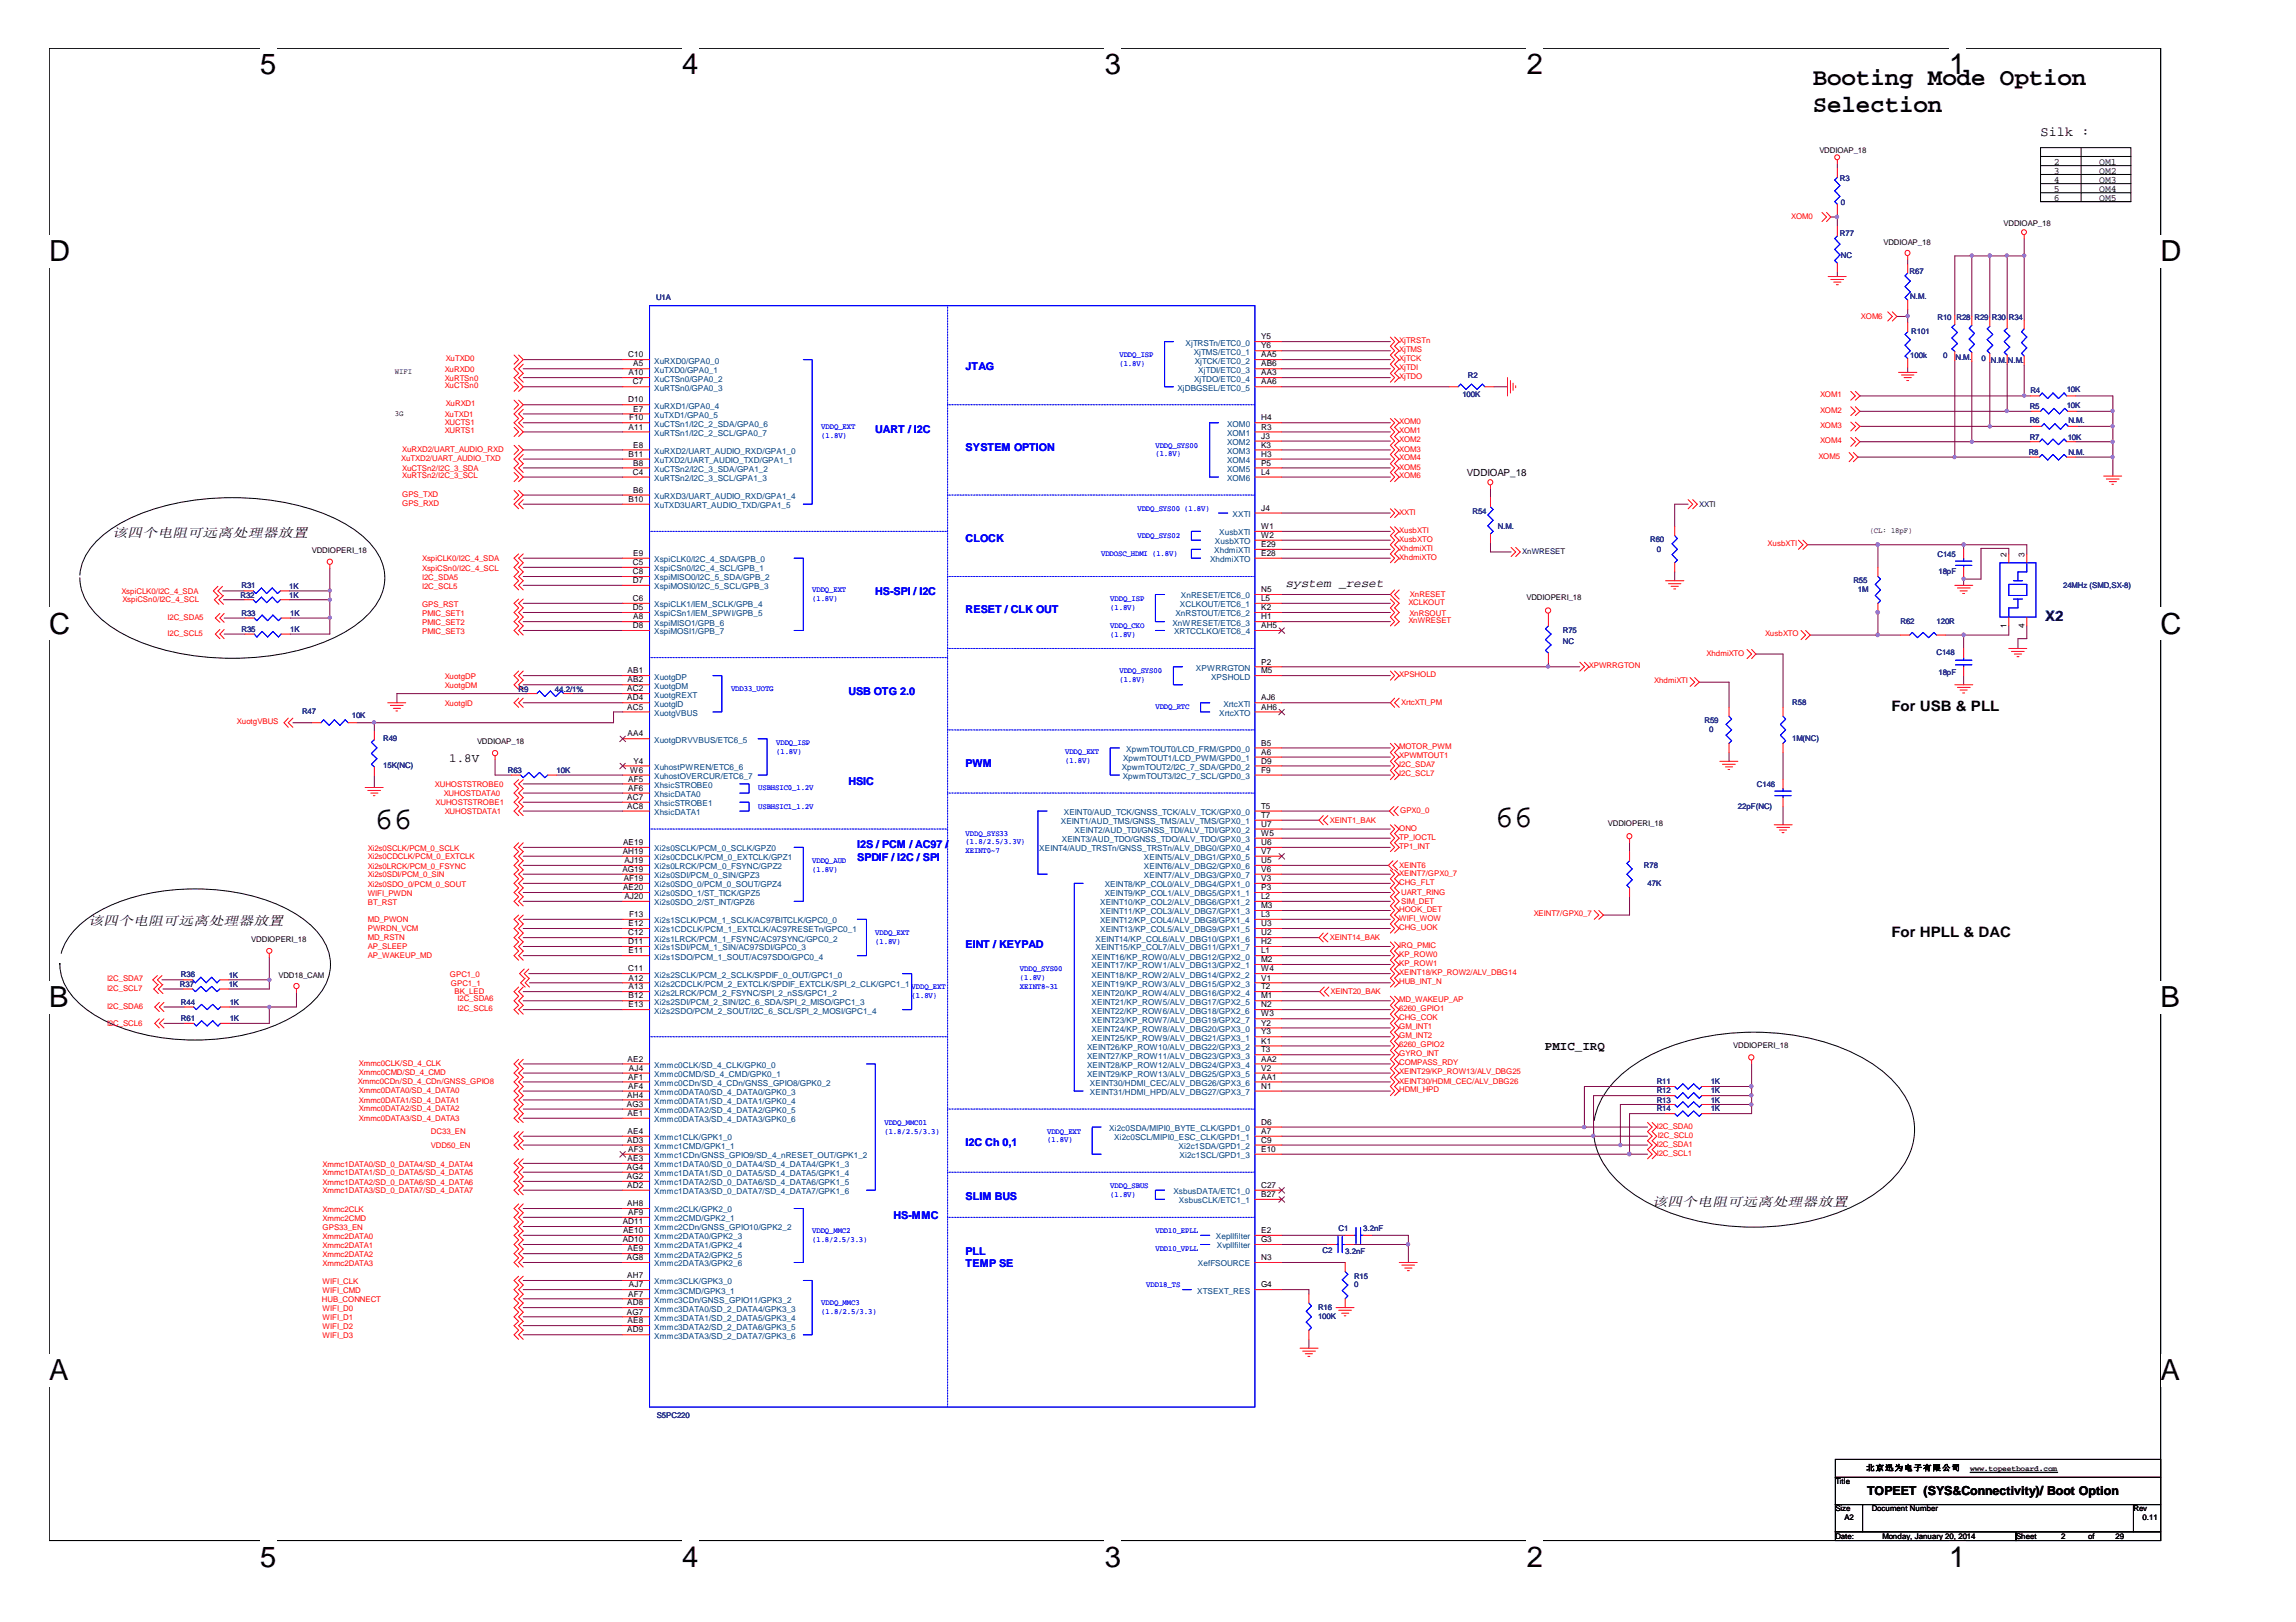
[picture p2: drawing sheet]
<svg xmlns="http://www.w3.org/2000/svg" width="297mm" height="210mm" viewBox="0 0 297 210" stroke-linecap="round" stroke-linejoin="round" font-family="sans-serif">
<defs><g id="words">
<g font-size="4.1">
<text x="48.5" y="107.3">66</text>
<text x="193.4" y="107.1">66</text>
</g>
<g font-size="3.8">
<text x="33.7" y="9.6">5</text>
<text x="88.3" y="9.6">4</text>
<text x="142.9" y="9.6">3</text>
<text x="197.5" y="9.6">2</text>
<text x="252.2" y="9.6">1</text>
<text x="6.3" y="33.8">D</text>
<text x="279.5" y="33.8">D</text>
<text x="6.3" y="82">C</text>
<text x="279.5" y="82">C</text>
<text x="6.3" y="130.3">B</text>
<text x="279.5" y="130.3">B</text>
<text x="6.3" y="178.6">A</text>
<text x="279.5" y="178.6">A</text>
<text x="33.7" y="202.7">5</text>
<text x="88.3" y="202.7">4</text>
<text x="142.9" y="202.7">3</text>
<text x="197.5" y="202.7">2</text>
<text x="252.2" y="202.7">1</text>
</g>
<g font-size="3.1">
<text x="234.5" y="11">Booting Mode Option</text>
<text x="234.5" y="14.5">Selection</text>
</g>
<text font-size="1.9" fill="#000080" x="264.6" y="80.4">X2</text>
<g font-size="1.9">
<text x="244.7" y="92">For USB &amp; PLL</text>
<text x="244.7" y="121.3">For HPLL &amp; DAC</text>
</g>
<g font-size="1.7">
<text x="264" y="17.6">Silk :</text>
<text x="14.5" y="69.4">该四个电阻可远离处理器放置</text>
<text x="11.4" y="119.7">该四个电阻可远离处理器放置</text>
<text x="213.7" y="156">该四个电阻可远离处理器放置</text>
</g>
<g font-size="1.6">
<text x="166.4" y="76">system _reset</text>
<text x="58.1" y="98.7">1.8V</text>
<text x="199.9" y="135.9">PMIC_IRQ</text>
<text x="241.6" y="193.4">TOPEET (((SYS&amp;Connectivity)/ Boot Option</text>
<text x="241.6" y="193.4">TOPEET</text>
<text x="249.4" y="193.4">SYS&amp;Connectivity)/ Boot Option</text>
</g>
<g font-size="1.4" fill="#00f">
<text x="124.9" y="47.9">JTAG</text>
<text x="113.2" y="56">UART / I2C</text>
<text x="124.9" y="58.4">SYSTEM OPTION</text>
<text x="124.9" y="70.1">CLOCK</text>
<text x="113.2" y="77.1">HS-SPI / I2C</text>
<text x="124.9" y="79.4">RESET / CLK OUT</text>
<text x="109.8" y="89.9">USB OTG 2.0</text>
<text x="109.8" y="101.6">HSIC</text>
<text x="124.9" y="99.3">PWM</text>
<text x="110.9" y="109.8">I2S / PCM / AC97 /</text>
<text x="110.9" y="111.4">SPDIF / I2C / SPI</text>
<text x="124.9" y="122.7">EINT / KEYPAD</text>
<text x="124.9" y="148.4">I2C Ch 0,1</text>
<text x="124.9" y="155.3">SLIM BUS</text>
<text x="115.6" y="157.7">HS-MMC</text>
<text x="124.9" y="162.4">PLL</text>
<text x="124.9" y="164">TEMP SE</text>
</g>
<g font-size="1.3">
<text x="265.7" y="21.3">2</text>
<text x="265.7" y="22.5">3</text>
<text x="265.7" y="23.6">4</text>
<text x="271.6" y="21.3">OM1</text>
<text x="271.6" y="22.5">OM2</text>
<text x="271.6" y="23.6">OM3</text>
<text x="265.7" y="24.8">5</text>
<text x="265.7" y="26">6</text>
<text x="271.6" y="24.8">OM4</text>
<text x="271.6" y="26">OM5</text>
<text x="189.8" y="61.7">VDDIOAP_18</text>
</g>
<g font-size="1.1">
<text x="81.3" y="46.2">C10</text>
<text x="81.9" y="47.4">A5</text>
<text x="163.2" y="46.2">AA5</text>
<text x="163.2" y="43.9">Y5</text>
<text x="163.2" y="45.1">Y6</text>
<text x="163.2" y="47.4">AB6</text>
<text x="81.3" y="52.1">D10</text>
<text x="81.3" y="48.6">A10</text>
<text x="81.9" y="49.8">C7</text>
<text x="81.9" y="53.3">E7</text>
<text x="163.2" y="48.6">AA3</text>
<text x="163.2" y="49.8">AA6</text>
<text x="81.3" y="55.6">A11</text>
<text x="81.3" y="59.1">B11</text>
<text x="81.4" y="54.4">F10</text>
<text x="81.9" y="57.9">E8</text>
<text x="163.2" y="54.4">H4</text>
<text x="163.2" y="55.6">R3</text>
<text x="163.2" y="56.8">J3</text>
<text x="163.2" y="57.9">K3</text>
<text x="163.2" y="59.1">H3</text>
<text x="81.3" y="65">B10</text>
<text x="81.9" y="61.4">C4</text>
<text x="81.9" y="60.3">B8</text>
<text x="81.9" y="63.8">B6</text>
<text x="163.2" y="60.3">P5</text>
<text x="163.2" y="61.4">L4</text>
<text x="81.9" y="71.9">E9</text>
<text x="163.2" y="68.5">W1</text>
<text x="163.2" y="66.1">J4</text>
<text x="163.2" y="69.6">W2</text>
<text x="163.2" y="70.8">E29</text>
<text x="163.2" y="71.9">E28</text>
<text x="81.9" y="73.1">C5</text>
<text x="81.9" y="74.3">C8</text>
<text x="81.9" y="75.5">D7</text>
<text x="81.9" y="77.8">C6</text>
<text x="163.2" y="76.6">N5</text>
<text x="163.2" y="77.8">L5</text>
<text x="259.6" y="72" transform="rotate(-90 259.6 72)">2</text>
<text x="261.9" y="72" transform="rotate(-90 261.9 72)">3</text>
<text x="81.9" y="79">D5</text>
<text x="81.9" y="81.3">D8</text>
<text x="81.9" y="80.2">A8</text>
<text x="163.2" y="80.2">H1</text>
<text x="163.2" y="79">K2</text>
<text x="163.2" y="81.3">AH5</text>
<text x="259.6" y="81.3" transform="rotate(-90 259.6 81.3)">1</text>
<text x="261.9" y="81.3" transform="rotate(-90 261.9 81.3)">4</text>
<text x="81.2" y="89.5">AC2</text>
<text x="81.2" y="87.1">AB1</text>
<text x="81.2" y="88.3">AB2</text>
<text x="163.2" y="87.1">M5</text>
<text x="163.2" y="86">P2</text>
<text x="81.2" y="90.6">AD4</text>
<text x="81.2" y="91.8">AC5</text>
<text x="81.2" y="95.3">AA4</text>
<text x="163.2" y="90.6">AJ6</text>
<text x="163.2" y="91.8">AH6</text>
<text x="81.3" y="101.1">AF5</text>
<text x="81.5" y="100">W6</text>
<text x="82" y="98.8">Y4</text>
<text x="163.2" y="97.7">A6</text>
<text x="163.2" y="98.8">D9</text>
<text x="163.2" y="96.5">B5</text>
<text x="163.2" y="100">F9</text>
<text x="81.2" y="103.5">AC7</text>
<text x="81.2" y="104.7">AC8</text>
<text x="81.3" y="102.3">AF6</text>
<text x="163.2" y="104.7">T5</text>
<text x="163.2" y="107">U7</text>
<text x="163.2" y="105.8">T7</text>
<text x="80.5" y="112.8">AG19</text>
<text x="80.6" y="110.5">AH19</text>
<text x="80.6" y="109.4">AE19</text>
<text x="80.8" y="111.7">AJ19</text>
<text x="163.2" y="108.2">W5</text>
<text x="163.2" y="109.4">U6</text>
<text x="163.2" y="110.5">V7</text>
<text x="163.2" y="111.7">U5</text>
<text x="163.2" y="112.8">V6</text>
<text x="80.6" y="115.2">AE20</text>
<text x="80.7" y="114">AF19</text>
<text x="80.8" y="116.3">AJ20</text>
<text x="81.3" y="119.9">E12</text>
<text x="81.4" y="118.7">F13</text>
<text x="163.2" y="114">V3</text>
<text x="163.2" y="115.2">P3</text>
<text x="163.2" y="116.3">L2</text>
<text x="163.2" y="117.5">M3</text>
<text x="163.2" y="118.7">L3</text>
<text x="163.2" y="119.9">U3</text>
<text x="81.3" y="121">C12</text>
<text x="81.3" y="122.2">D11</text>
<text x="81.3" y="125.7">C11</text>
<text x="81.3" y="123.4">E11</text>
<text x="163.2" y="121">U2</text>
<text x="163.2" y="122.2">H2</text>
<text x="163.2" y="123.4">L1</text>
<text x="163.2" y="124.5">M2</text>
<text x="163.2" y="125.7">W4</text>
<text x="81.3" y="126.9">A12</text>
<text x="81.3" y="128">A13</text>
<text x="81.3" y="129.2">B12</text>
<text x="81.3" y="130.4">E13</text>
<text x="163.2" y="126.9">V1</text>
<text x="163.2" y="128">T2</text>
<text x="163.2" y="129.2">M1</text>
<text x="163.2" y="130.4">N2</text>
<text x="163.2" y="131.5">W3</text>
<text x="81.2" y="137.4">AE2</text>
<text x="163.2" y="132.7">Y2</text>
<text x="163.2" y="133.9">Y3</text>
<text x="163.2" y="135.1">K1</text>
<text x="163.2" y="136.2">T3</text>
<text x="163.2" y="137.4">AA2</text>
<text x="81.1" y="143.2">AG3</text>
<text x="81.2" y="142">AH4</text>
<text x="81.3" y="139.7">AF1</text>
<text x="81.3" y="140.9">AF4</text>
<text x="81.4" y="138.6">AJ4</text>
<text x="163.2" y="138.6">V2</text>
<text x="163.2" y="139.7">AA1</text>
<text x="163.2" y="140.9">N1</text>
<text x="81.2" y="147.9">AD3</text>
<text x="81.2" y="144.4">AE1</text>
<text x="81.2" y="146.7">AE4</text>
<text x="81.3" y="149.1">AF3</text>
<text x="163.2" y="145.6">D6</text>
<text x="163.2" y="147.9">C9</text>
<text x="163.2" y="146.7">A7</text>
<text x="163.2" y="149.1">E10</text>
<text x="81.1" y="151.4">AG4</text>
<text x="81.1" y="152.6">AG2</text>
<text x="81.2" y="153.7">AD2</text>
<text x="81.2" y="150.3">AE3</text>
<text x="163.2" y="154.9">B27</text>
<text x="163.2" y="153.7">C27</text>
<text x="80.6" y="158.4">AD11</text>
<text x="80.6" y="160.8">AD10</text>
<text x="80.6" y="159.6">AE10</text>
<text x="81.2" y="156.1">AH8</text>
<text x="81.2" y="161.9">AE9</text>
<text x="81.3" y="157.2">AF9</text>
<text x="163.2" y="159.6">E2</text>
<text x="163.2" y="160.8">G3</text>
<text x="81.1" y="163.1">AG8</text>
<text x="81.2" y="165.4">AH7</text>
<text x="81.3" y="167.8">AF7</text>
<text x="81.4" y="166.6">AJ7</text>
<text x="163.2" y="166.6">G4</text>
<text x="163.2" y="163.1">N3</text>
<text x="81.1" y="170.1">AG7</text>
<text x="81.2" y="168.9">AD8</text>
<text x="81.2" y="172.4">AD9</text>
<text x="81.2" y="171.3">AE8</text>
</g>
<g font-size="1.1" fill="#004080">
<text x="84.6" y="47">XuRXD0/GPA0_0</text>
<text x="153.4" y="44.7">XjTRSTn/ETC0_0</text>
<text x="154.4" y="45.9">XjTMS/ETC0_1</text>
<text x="154.6" y="47">XjTCK/ETC0_2</text>
<text x="84.6" y="48.2">XuTXD0/GPA0_1</text>
<text x="84.6" y="49.4">XuCTSn0/GPA0_2</text>
<text x="84.6" y="50.6">XuRTSn0/GPA0_3</text>
<text x="84.6" y="52.9">XuRXD1/GPA0_4</text>
<text x="152.3" y="50.6">XjDBGSEL/ETC0_5</text>
<text x="154.5" y="49.4">XjTDO/ETC0_4</text>
<text x="155" y="48.2">XjTDI/ETC0_3</text>
<text x="84.6" y="54.1">XuTXD1/GPA0_5</text>
<text x="84.6" y="55.2">XuCTSn1/I2C_2_SDA/GPA0_6</text>
<text x="84.6" y="56.4">XuRTSn1/I2C_2_SCL/GPA0_7</text>
<text x="84.6" y="58.7">XuRXD2/UART_AUDIO_RXD/GPA1_0</text>
<text x="84.6" y="59.9">XuTXD2/UART_AUDIO_TXD/GPA1_1</text>
<text x="158.7" y="55.2">XOM0</text>
<text x="158.7" y="56.4">XOM1</text>
<text x="158.7" y="57.6">XOM2</text>
<text x="158.7" y="58.7">XOM3</text>
<text x="158.7" y="59.9">XOM4</text>
<text x="84.6" y="61.1">XuCTSn2/I2C_3_SDA/GPA1_2</text>
<text x="84.6" y="62.2">XuRTSn2/I2C_3_SCL/GPA1_3</text>
<text x="84.6" y="64.6">XuRXD3/UART_AUDIO_RXD/GPA1_4</text>
<text x="84.6" y="65.8">XuTXD3UART_AUDIO_TXD/GPA1_5</text>
<text x="158.7" y="61.1">XOM5</text>
<text x="158.7" y="62.2">XOM6</text>
<text x="157.1" y="71.6">XhdmiXTI</text>
<text x="157.2" y="70.4">XusbXTO</text>
<text x="157.7" y="69.3">XusbXTI</text>
<text x="159.5" y="66.9">XXTI</text>
<text x="84.6" y="72.7">XspiCLK0/I2C_4_SDA/GPB_0</text>
<text x="84.6" y="73.9">XspiCSn0/I2C_4_SCL/GPB_1</text>
<text x="84.6" y="75.1">XspiMISO0/I2C_5_SDA/GPB_2</text>
<text x="84.6" y="76.3">XspiMOSI0/I2C_5_SCL/GPB_3</text>
<text x="152.8" y="77.4">XnRESET/ETC6_0</text>
<text x="156.5" y="72.7">XhdmiXTO</text>
<text x="84.6" y="78.6">XspiCLK1/IEM_SCLK/GPB_4</text>
<text x="84.6" y="79.8">XspiCSn1/IEM_SPWI/GPB_5</text>
<text x="84.6" y="81">XspiMISO1/GPB_6</text>
<text x="84.6" y="82.1">XspiMOSI1/GPB_7</text>
<text x="151.7" y="81">XnWRESET/ETC6_3</text>
<text x="151.9" y="82.1">XRTCCLKO/ETC6_4</text>
<text x="152.1" y="79.8">XnRSTOUT/ETC6_2</text>
<text x="152.7" y="78.6">XCLKOUT/ETC6_1</text>
<text x="84.6" y="87.9">XuotgDP</text>
<text x="84.6" y="89.1">XuotgDM</text>
<text x="154.7" y="86.8">XPWRRGTON</text>
<text x="156.7" y="87.9">XPSHOLD</text>
<text x="84.6" y="90.3">XuotgREXT</text>
<text x="84.6" y="91.5">XuotgID</text>
<text x="84.6" y="92.6">XuotgVBUS</text>
<text x="157.7" y="92.6">XrtcXTO</text>
<text x="158.3" y="91.5">XrtcXTI</text>
<text x="84.6" y="96.1">XuotgDRVVBUS/ETC6_5</text>
<text x="84.6" y="102">XhsicSTROBE0</text>
<text x="84.6" y="99.6">XuhostPWREN/ETC6_6</text>
<text x="84.6" y="100.8">XuhostOVERCUR/ETC6_7</text>
<text x="145.1" y="99.6">XpwmTOUT2/I2C_7_SDA/GPD0_2</text>
<text x="145.2" y="100.8">XpwmTOUT3/I2C_7_SCL/GPD0_3</text>
<text x="145.3" y="98.5">XpwmTOUT1/LCD_PWM/GPD0_1</text>
<text x="145.7" y="97.3">XpwmTOUT0/LCD_FRM/GPD0_0</text>
<text x="84.6" y="103.1">XhsicDATA0</text>
<text x="84.6" y="104.3">XhsicSTROBE1</text>
<text x="84.6" y="105.5">XhsicDATA1</text>
<text x="137.2" y="106.7">XEINT1/AUD_TMS/GNSS_TMS/ALV_TMS/GPX0_1</text>
<text x="137.6" y="105.5">XEINT0/AUD_TCK/GNSS_TCK/ALV_TCK/GPX0_0</text>
<text x="139" y="107.8">XEINT2/AUD_TDI/GNSS_TDI/ALV_TDI/GPX0_2</text>
<text x="84.6" y="110.2">Xi2s0SCLK/PCM_0_SCLK/GPZ0</text>
<text x="84.6" y="111.3">Xi2s0CDCLK/PCM_0_EXTCLK/GPZ1</text>
<text x="84.6" y="112.5">Xi2s0LRCK/PCM_0_FSYNC/GPZ2</text>
<text x="84.6" y="113.6">Xi2s0SDI/PCM_0_SIN/GPZ3</text>
<text x="134.5" y="110.2">XEINT4/AUD_TRSTn/GNSS_TRSTn/ALV_DBG0/GPX0_4</text>
<text x="137.4" y="109">XEINT3/AUD_TDO/GNSS_TDO/ALV_TDO/GPX0_3</text>
<text x="148" y="111.3">XEINT5/ALV_DBG1/GPX0_5</text>
<text x="148" y="112.5">XEINT6/ALV_DBG2/GPX0_6</text>
<text x="148" y="113.6">XEINT7/ALV_DBG3/GPX0_7</text>
<text x="84.6" y="114.8">Xi2s0SDO_0/PCM_0_SOUT/GPZ4</text>
<text x="84.6" y="116">Xi2s0SDO_1/ST_TICK/GPZ5</text>
<text x="84.6" y="117.2">Xi2s0SDO_2/ST_INT/GPZ6</text>
<text x="84.6" y="119.5">Xi2s1SCLK/PCM_1_SCLK/AC97BITCLK/GPC0_0</text>
<text x="142.3" y="117.2">XEINT10/KP_COL2/ALV_DBG6/GPX1_2</text>
<text x="142.3" y="118.3">XEINT11/KP_COL3/ALV_DBG7/GPX1_3</text>
<text x="142.3" y="119.5">XEINT12/KP_COL4/ALV_DBG8/GPX1_4</text>
<text x="142.9" y="114.8">XEINT8/KP_COL0/ALV_DBG4/GPX1_0</text>
<text x="142.9" y="116">XEINT9/KP_COL1/ALV_DBG5/GPX1_1</text>
<text x="84.6" y="120.7">Xi2s1CDCLK/PCM_1_EXTCLK/AC97RESETn/GPC0_1</text>
<text x="84.6" y="121.8">Xi2s1LRCK/PCM_1_FSYNC/AC97SYNC/GPC0_2</text>
<text x="84.6" y="123">Xi2s1SDI/PCM_1_SIN/AC97SDI/GPC0_3</text>
<text x="84.6" y="124.2">Xi2s1SDO/PCM_1_SOUT/AC97SDO/GPC0_4</text>
<text x="141.2" y="124.2">XEINT16/KP_ROW0/ALV_DBG12/GPX2_0</text>
<text x="141.2" y="125.3">XEINT17/KP_ROW1/ALV_DBG13/GPX2_1</text>
<text x="141.7" y="121.8">XEINT14/KP_COL6/ALV_DBG10/GPX1_6</text>
<text x="141.7" y="123">XEINT15/KP_COL7/ALV_DBG11/GPX1_7</text>
<text x="142.3" y="120.7">XEINT13/KP_COL5/ALV_DBG9/GPX1_5</text>
<text x="84.6" y="126.5">Xi2s2SCLK/PCM_2_SCLK/SPDIF_0_OUT/GPC1_0</text>
<text x="84.6" y="127.7">Xi2s2CDCLK/PCM_2_EXTCLK/SPDIF_EXTCLK/SPI_2_CLK/GPC1_1</text>
<text x="84.6" y="128.8">Xi2s2LRCK/PCM_2_FSYNC/SPI_2_nSS/GPC1_2</text>
<text x="84.6" y="130">Xi2s2SDI/PCM_2_SIN/I2C_6_SDA/SPI_2_MISO/GPC1_3</text>
<text x="84.6" y="131.2">Xi2s2SDO/PCM_2_SOUT/I2C_6_SCL/SPI_2_MOSI/GPC1_4</text>
<text x="141.2" y="126.5">XEINT18/KP_ROW2/ALV_DBG14/GPX2_2</text>
<text x="141.2" y="127.7">XEINT19/KP_ROW3/ALV_DBG15/GPX2_3</text>
<text x="141.2" y="128.8">XEINT20/KP_ROW4/ALV_DBG16/GPX2_4</text>
<text x="141.2" y="130">XEINT21/KP_ROW5/ALV_DBG17/GPX2_5</text>
<text x="141.2" y="131.2">XEINT22/KP_ROW6/ALV_DBG18/GPX2_6</text>
<text x="140.6" y="135.9">XEINT26/KP_ROW10/ALV_DBG22/GPX3_2</text>
<text x="140.6" y="137">XEINT27/KP_ROW11/ALV_DBG23/GPX3_3</text>
<text x="141.2" y="132.3">XEINT23/KP_ROW7/ALV_DBG19/GPX2_7</text>
<text x="141.2" y="133.5">XEINT24/KP_ROW8/ALV_DBG20/GPX3_0</text>
<text x="141.2" y="134.7">XEINT25/KP_ROW9/ALV_DBG21/GPX3_1</text>
<text x="84.6" y="138.2">Xmmc0CLK/SD_4_CLK/GPK0_0</text>
<text x="84.6" y="139.4">Xmmc0CMD/SD_4_CMD/GPK0_1</text>
<text x="84.6" y="140.5">Xmmc0CDn/SD_4_CDn/GNSS_GPIO8/GPK0_2</text>
<text x="84.6" y="141.7">Xmmc0DATA0/SD_4_DATA0/GPK0_3</text>
<text x="84.6" y="142.8">Xmmc0DATA1/SD_4_DATA1/GPK0_4</text>
<text x="140.6" y="138.2">XEINT28/KP_ROW12/ALV_DBG24/GPX3_4</text>
<text x="140.6" y="139.4">XEINT29/KP_ROW13/ALV_DBG25/GPX3_5</text>
<text x="141" y="140.5">XEINT30/HDMI_CEC/ALV_DBG26/GPX3_6</text>
<text x="141" y="141.7">XEINT31/HDMI_HPD/ALV_DBG27/GPX3_7</text>
<text x="84.6" y="144">Xmmc0DATA2/SD_4_DATA2/GPK0_5</text>
<text x="84.6" y="145.2">Xmmc0DATA3/SD_4_DATA3/GPK0_6</text>
<text x="84.6" y="147.5">Xmmc1CLK/GPK1_0</text>
<text x="84.6" y="148.7">Xmmc1CMD/GPK1_1</text>
<text x="84.6" y="149.9">Xmmc1CDn/GNSS_GPIO9/SD_4_nRESET_OUT/GPK1_2</text>
<text x="143.5" y="146.4">Xi2c0SDA/MIPI0_BYTE_CLK/GPD1_0</text>
<text x="144.1" y="147.5">Xi2c0SCL/MIPI0_ESC_CLK/GPD1_1</text>
<text x="152.5" y="148.7">Xi2c1SDA/GPD1_2</text>
<text x="152.6" y="149.9">Xi2c1SCL/GPD1_3</text>
<text x="84.6" y="151.1">Xmmc1DATA0/SD_0_DATA4/SD_4_DATA4/GPK1_3</text>
<text x="84.6" y="152.2">Xmmc1DATA1/SD_0_DATA5/SD_4_DATA5/GPK1_4</text>
<text x="84.6" y="153.4">Xmmc1DATA2/SD_0_DATA6/SD_4_DATA6/GPK1_5</text>
<text x="84.6" y="154.5">Xmmc1DATA3/SD_0_DATA7/SD_4_DATA7/GPK1_6</text>
<text x="151.8" y="154.5">XsbusDATA/ETC1_0</text>
<text x="152.5" y="155.7">XsbusCLK/ETC1_1</text>
<text x="84.6" y="156.9">Xmmc2CLK/GPK2_0</text>
<text x="84.6" y="158">Xmmc2CMD/GPK2_1</text>
<text x="84.6" y="159.2">Xmmc2CDn/GNSS_GPIO10/GPK2_2</text>
<text x="84.6" y="160.4">Xmmc2DATA0/GPK2_3</text>
<text x="84.6" y="161.6">Xmmc2DATA1/GPK2_4</text>
<text x="157.3" y="160.4">Xepllfilter</text>
<text x="157.4" y="161.6">Xvpllfilter</text>
<text x="84.6" y="162.7">Xmmc2DATA2/GPK2_5</text>
<text x="84.6" y="163.9">Xmmc2DATA3/GPK2_6</text>
<text x="84.6" y="166.2">Xmmc3CLK/GPK3_0</text>
<text x="84.6" y="167.4">Xmmc3CMD/GPK3_1</text>
<text x="154.9" y="167.4">XTSEXT_RES</text>
<text x="155" y="163.9">XefFSOURCE</text>
<text x="84.6" y="168.6">Xmmc3CDn/GNSS_GPIO11/GPK3_2</text>
<text x="84.6" y="169.7">Xmmc3DATA0/SD_2_DATA4/GPK3_3</text>
<text x="84.6" y="170.9">Xmmc3DATA1/SD_2_DATA5/GPK3_4</text>
<text x="84.6" y="172.1">Xmmc3DATA2/SD_2_DATA6/GPK3_5</text>
<text x="84.6" y="173.2">Xmmc3DATA3/SD_2_DATA7/GPK3_6</text>
</g>
<g font-size="1">
<text x="235.4" y="19.7">VDDIOAP_18</text>
<text x="259.2" y="29.2">VDDIOAP_18</text>
<text x="243.7" y="31.7">VDDIOAP_18</text>
<text x="51.1" y="53.8">3G</text>
<text x="51.1" y="48.4">WIFI</text>
<text x="40.3" y="71.5">VDDIOPERI_18</text>
<text x="241.9" y="69">(CL: 18pF)</text>
<text x="197.5" y="77.7">VDDIOPERI_18</text>
<text x="61.7" y="96.3">VDDIOAP_18</text>
<text x="208" y="106.9">VDDIOPERI_18</text>
<text x="32.5" y="121.8">VDDIOPERI_18</text>
<text x="36" y="126.5">VDD18_CAM</text>
<text x="224.2" y="135.7">VDDIOPERI_18</text>
<text x="241.4" y="190.3">北京迅为电子有限公司</text>
<text x="254.9" y="190.3">www.topeetboard.com</text>
<text x="237.4" y="192.1">Title</text>
<text x="237.4" y="195.6">Size</text>
<text x="238.6" y="196.7">A2</text>
<text x="242.1" y="195.6">Document Number</text>
<text x="276" y="195.6">Rev</text>
<text x="277.2" y="196.7">0.11</text>
<text x="237.4" y="199.1">Date:</text>
<text x="243.5" y="199.1">Monday, January 20, 2014</text>
<text x="260.8" y="199.1">Sheet</text>
<text x="266.7" y="199.1">2</text>
<text x="270.2" y="199.1">of</text>
<text x="273.7" y="199.1">29</text>
</g>
<g font-size="1" fill="#000080">
<text x="238" y="23.4">R3</text>
<text x="238.2" y="26.5">0</text>
<text x="238" y="30.5">R77</text>
<text x="238.2" y="33.4">NC</text>
<text x="247.1" y="35.4">R67</text>
<text x="84.9" y="38.8">U1A</text>
<text x="247.1" y="38.7">N.M.</text>
<text x="250.7" y="41.5">R10 R28 R29 R30 R34</text>
<text x="247.1" y="46.4">100k</text>
<text x="247.3" y="43.2">R101</text>
<text x="251.4" y="46.4">0</text>
<text x="253" y="46.6">N.M.</text>
<text x="256.4" y="46.8">0</text>
<text x="257.6" y="47">N.M.N.M.</text>
<text x="189.2" y="51.4">100K</text>
<text x="189.9" y="49">R2</text>
<text x="262.6" y="52.9">R5</text>
<text x="262.7" y="50.8">R4</text>
<text x="267.4" y="50.7">10K</text>
<text x="267.4" y="52.8">10K</text>
<text x="262.5" y="58.9">R8</text>
<text x="262.6" y="54.8">R6</text>
<text x="262.6" y="56.9">R7</text>
<text x="267.5" y="56.9">10K</text>
<text x="267.6" y="54.8">N.M.</text>
<text x="267.6" y="58.9">N.M.</text>
<text x="190.5" y="66.5">R54</text>
<text x="193.8" y="68.5">N.M.</text>
<text x="213.5" y="70.2">R60</text>
<text x="214.3" y="71.4">0</text>
<text x="31.1" y="77.4">R32</text>
<text x="31.2" y="76">R31</text>
<text x="37.4" y="77.4">1K</text>
<text x="37.4" y="76.2">1K</text>
<text x="239.8" y="75.5">R55</text>
<text x="240.4" y="76.6">1M</text>
<text x="250.7" y="72.1">C145</text>
<text x="250.8" y="74.3">18pF</text>
<text x="266.9" y="76">24MHz (SMD,SX-8)</text>
<text x="31.2" y="79.7">R33</text>
<text x="31.2" y="81.8">R35</text>
<text x="37.5" y="79.7">1K</text>
<text x="37.5" y="81.8">1K</text>
<text x="202.2" y="81.9">R75</text>
<text x="202.2" y="83.3">NC</text>
<text x="245.9" y="80.7">R62</text>
<text x="250.5" y="80.7">120R</text>
<text x="67.1" y="89.5">R9</text>
<text x="71.8" y="89.5">44.2/1%</text>
<text x="250.5" y="84.8">C148</text>
<text x="250.8" y="87.4">18pF</text>
<text x="39.1" y="92.4">R47</text>
<text x="45.5" y="92.9">10K</text>
<text x="49.6" y="95.9">R49</text>
<text x="220.5" y="93.6">R59</text>
<text x="221.1" y="94.8">0</text>
<text x="231.9" y="91.2">R58</text>
<text x="231.9" y="95.9">1M(NC)</text>
<text x="49.6" y="99.4">15K(NC)</text>
<text x="65.7" y="100">R63</text>
<text x="72" y="100">10K</text>
<text x="227.3" y="101.9">C146</text>
<text x="224.8" y="104.7">22pF(NC)</text>
<text x="212.7" y="112.3">R78</text>
<text x="213.1" y="114.6">47K</text>
<text x="23.3" y="127.7">R37</text>
<text x="23.4" y="130.1">R44</text>
<text x="23.4" y="126.4">R36</text>
<text x="29.6" y="127.7">1K</text>
<text x="29.6" y="126.5">1K</text>
<text x="29.7" y="130.1">1K</text>
<text x="23.4" y="132.1">R61</text>
<text x="29.7" y="132.1">1K</text>
<text x="214.3" y="141.5">R12</text>
<text x="214.3" y="142.7">R13</text>
<text x="214.3" y="143.8">R14</text>
<text x="214.3" y="140.3">R11</text>
<text x="221.3" y="141.5">1K</text>
<text x="221.3" y="142.7">1K</text>
<text x="221.3" y="143.8">1K</text>
<text x="221.3" y="140.3">1K</text>
<text x="173.2" y="159.4">C1</text>
<text x="176.4" y="159.4">3.2nF</text>
<text x="171.1" y="162.2">C2</text>
<text x="174" y="162.3">3.2nF</text>
<text x="175.2" y="165.5">R15</text>
<text x="175.2" y="166.6">0</text>
<text x="170.5" y="169.5">R16</text>
<text x="170.5" y="170.7">100K</text>
<text x="85" y="183.4">S5PC220</text>
</g>
<g font-size="1" fill="#f00">
<text x="231.7" y="28.3">XOM0</text>
<text x="240.7" y="41.2">XOM6</text>
<text x="57.7" y="46.8">XuTXD0</text>
<text x="181" y="44.4">XjTRSTn</text>
<text x="181" y="45.6">XjTMS</text>
<text x="181" y="46.8">XjTCK</text>
<text x="181" y="47.9">XjTDI</text>
<text x="57.5" y="50.2">XuCTSn0</text>
<text x="57.5" y="48.1">XuRXD0</text>
<text x="57.5" y="49.3">XuRTSn0</text>
<text x="57.5" y="54">XuTXD1</text>
<text x="57.7" y="52.6">XuRXD1</text>
<text x="181" y="49.1">XjTDO</text>
<text x="235.5" y="51.4">XOM1</text>
<text x="235.5" y="53.4">XOM2</text>
<text x="51.9" y="59.7">XuTXD2/UART_AUDIO_TXD</text>
<text x="52" y="58.4">XuRXD2/UART_AUDIO_RXD</text>
<text x="57.5" y="56.1">XURTS1</text>
<text x="57.5" y="55">XUCTS1</text>
<text x="181" y="54.9">XOM0</text>
<text x="181" y="56.1">XOM1</text>
<text x="181" y="57.2">XOM2</text>
<text x="181" y="58.4">XOM3</text>
<text x="181" y="59.6">XOM4</text>
<text x="235.2" y="59.4">XOM5</text>
<text x="235.5" y="55.4">XOM3</text>
<text x="235.5" y="57.4">XOM4</text>
<text x="52" y="61.9">XuRTSn2/I2C_3_SCL</text>
<text x="52" y="64.3">GPS_TXD</text>
<text x="52" y="60.9">XuCTSn2/I2C_3_SDA</text>
<text x="52" y="65.4">GPS_RXD</text>
<text x="181" y="60.8">XOM5</text>
<text x="181" y="61.9">XOM6</text>
<text x="181" y="66.6">XXTI</text>
<text x="181" y="68.9">XusbXTI</text>
<text x="181" y="70.1">XusbXTO</text>
<text x="181" y="71.3">XhdmiXTI</text>
<text x="228.7" y="70.7">XusbXTI</text>
<text x="15.7" y="76.9">XspiCLK0/I2C_4_SDA</text>
<text x="15.8" y="77.9">XspiCSn0/I2C_4_SCL</text>
<text x="54.6" y="72.7">XspiCLK0/I2C_4_SDA</text>
<text x="54.6" y="73.8">XspiCSn0/I2C_4_SCL</text>
<text x="54.6" y="75">I2C_SDA5</text>
<text x="54.6" y="76.2">I2C_SCL5</text>
<text x="181" y="72.4">XhdmiXTO</text>
<text x="182.4" y="77.2">XnRESET</text>
<text x="21.7" y="80.3">I2C_SDA5</text>
<text x="21.7" y="82.4">I2C_SCL5</text>
<text x="54.6" y="78.5">GPS_RST</text>
<text x="54.6" y="79.7">PMIC_SET1</text>
<text x="54.6" y="80.9">PMIC_SET2</text>
<text x="54.6" y="82">PMIC_SET3</text>
<text x="182.2" y="78.3">XCLKOUT</text>
<text x="182.2" y="80.6">XnWRESET</text>
<text x="182.3" y="79.7">XnRSOUT</text>
<text x="228.3" y="82.4">XusbXTO</text>
<text x="57.5" y="87.9">XuotgDP</text>
<text x="57.5" y="89">XuotgDM</text>
<text x="181" y="87.6">XPSHOLD</text>
<text x="205.6" y="86.5">XPWRRGTON</text>
<text x="214" y="88.4">XhdmiXTI</text>
<text x="220.8" y="84.9">XhdmiXTO</text>
<text x="30.6" y="93.7">XuotgVBUS</text>
<text x="57.5" y="91.4">XuotgID</text>
<text x="181.3" y="91.2">XrtcXTI_PM</text>
<text x="56.3" y="101.9">XUHOSTSTROBE0</text>
<text x="181" y="97">MOTOR_PWM</text>
<text x="181" y="99.2">I2C_SDA7</text>
<text x="181" y="100.5">I2C_SCL7</text>
<text x="181" y="98.1">XPWMTOUT1</text>
<text x="56.3" y="104.2">XUHOSTSTROBE1</text>
<text x="57.4" y="103.1">XUHOSTDATA0</text>
<text x="57.5" y="105.4">XUHOSTDATA1</text>
<text x="172" y="106.4">XEINT1_BAK</text>
<text x="181" y="107.5">ONO</text>
<text x="181.1" y="105.3">GPX0_0</text>
<text x="47.6" y="110.1">Xi2s0SCLK/PCM_0_SCLK</text>
<text x="47.6" y="111.2">Xi2s0CDCLK/PCM_0_EXTCLK</text>
<text x="47.6" y="112.4">Xi2s0LRCK/PCM_0_FSYNC</text>
<text x="47.6" y="113.6">Xi2s0SDI/PCM_0_SIN</text>
<text x="181" y="108.6">TP_IOCTL</text>
<text x="181" y="109.8">TP1_INT</text>
<text x="181" y="113.3">XEINT7/GPX0_7</text>
<text x="181" y="112.3">XEINT6</text>
<text x="47.6" y="114.7">Xi2s0SDO_0/PCM_0_SOUT</text>
<text x="47.6" y="115.9">WIFI_PWDN</text>
<text x="47.6" y="117.1">BT_RST</text>
<text x="47.6" y="119.3">MD_PWON</text>
<text x="181" y="114.5">CHG_FLT</text>
<text x="181" y="118">HOOK_DET</text>
<text x="181" y="119.2">WIFI_WOW</text>
<text x="181.3" y="115.8">UART_RING</text>
<text x="181.3" y="116.9">SIM_DET</text>
<text x="198.4" y="118.6">XEINT7/GPX0_7</text>
<text x="47.6" y="120.5">PWRDN_VCM</text>
<text x="47.6" y="121.6">MD_RSTN</text>
<text x="47.6" y="122.8">AP_SLEEP</text>
<text x="47.6" y="124">AP_WAKEUP_MD</text>
<text x="172" y="121.6">XEINT14_BAK</text>
<text x="181" y="120.3">CHG_UOK</text>
<text x="181" y="122.7">IRQ_PMIC</text>
<text x="181" y="123.8">KP_ROW0</text>
<text x="181" y="125">KP_ROW1</text>
<text x="13.8" y="126.9">I2C_SDA7</text>
<text x="13.8" y="128.3">I2C_SCL7</text>
<text x="13.8" y="130.6">I2C_SDA6</text>
<text x="58.2" y="126.4">GPC1_0</text>
<text x="58.3" y="127.6">GPC1_1</text>
<text x="58.8" y="128.6">BK_LED</text>
<text x="59.2" y="129.6">I2C_SDA6</text>
<text x="59.2" y="130.9">I2C_SCL6</text>
<text x="172.1" y="128.6">XEINT20_BAK</text>
<text x="181" y="126.2">XEINT18/KP_ROW2/ALV_DBG14</text>
<text x="181" y="127.4">HUB_INT_N</text>
<text x="181" y="129.7">MD_WAKEUP_AP</text>
<text x="181" y="130.9">6260_GPIO1</text>
<text x="13.8" y="132.7">I2C_SCL6</text>
<text x="46.4" y="138">Xmmc0CLK/SD_4_CLK</text>
<text x="181" y="132">CHG_COK</text>
<text x="181" y="133.2">GM_INT1</text>
<text x="181" y="134.4">GM_INT2</text>
<text x="181" y="136.7">GYRO_INT</text>
<text x="181" y="137.9">COMPASS_RDY</text>
<text x="181" y="135.5">6260_GPIO2</text>
<text x="46.3" y="140.3">Xmmc0CDn/SD_4_CDn/GNSS_GPIO8</text>
<text x="46.4" y="139.2">Xmmc0CMD/SD_4_CMD</text>
<text x="46.4" y="141.5">Xmmc0DATA0/SD_4_DATA0</text>
<text x="46.4" y="142.7">Xmmc0DATA1/SD_4_DATA1</text>
<text x="46.4" y="143.8">Xmmc0DATA2/SD_4_DATA2</text>
<text x="181" y="139">XEINT29/KP_ROW13/ALV_DBG25</text>
<text x="181" y="140.3">XEINT30/HDMI_CEC/ALV_DBG26</text>
<text x="181" y="141.4">HDMI_HPD</text>
<text x="46.4" y="145">Xmmc0DATA3/SD_4_DATA3</text>
<text x="55.8" y="146.7">DC33_EN</text>
<text x="55.8" y="148.6">VDD50_EN</text>
<text x="214.3" y="146.1">I2C_SDA0</text>
<text x="214.3" y="148.4">I2C_SDA1</text>
<text x="214.3" y="149.5">I2C_SCL1</text>
<text x="214.5" y="147.2">I2C_SCL0</text>
<text x="41.7" y="151">Xmmc1DATA0/SD_0_DATA4/SD_4_DATA4</text>
<text x="41.7" y="152.1">Xmmc1DATA1/SD_0_DATA5/SD_4_DATA5</text>
<text x="41.7" y="153.3">Xmmc1DATA2/SD_0_DATA6/SD_4_DATA6</text>
<text x="41.7" y="154.4">Xmmc1DATA3/SD_0_DATA7/SD_4_DATA7</text>
<text x="41.7" y="156.8">Xmmc2CLK</text>
<text x="41.7" y="158">Xmmc2CMD</text>
<text x="41.7" y="159.1">GPS33_EN</text>
<text x="41.7" y="160.3">Xmmc2DATA0</text>
<text x="41.7" y="161.5">Xmmc2DATA1</text>
<text x="41.7" y="162.7">Xmmc2DATA2</text>
<text x="41.7" y="163.8">Xmmc2DATA3</text>
<text x="41.7" y="166.1">WIFI_CLK</text>
<text x="41.7" y="167.3">WIFI_CMD</text>
<text x="41.7" y="168.5">HUB_CONNECT</text>
<text x="41.7" y="169.6">WIFI_D0</text>
<text x="41.7" y="170.8">WIFI_D1</text>
<text x="41.7" y="172">WIFI_D2</text>
<text x="41.7" y="173.2">WIFI_D3</text>
</g>
<g font-size="1" fill="#00f">
<text x="144.8" y="46.2">VDDQ_ISP</text>
<text x="144.8" y="47.4">(1.8V)</text>
<text x="106.3" y="55.6">VDDQ_EXT</text>
<text x="106.3" y="56.7">(1.8V)</text>
<text x="149.5" y="57.9">VDDQ_SYS00</text>
<text x="149.5" y="59.1">(1.8V)</text>
<text x="142.5" y="71.9">VDDOSC_HDMI (1.8V)</text>
<text x="147.2" y="69.6">VDDQ_SYS02</text>
<text x="147.2" y="66.1">VDDQ_SYS00 (1.8V)</text>
<text x="105.1" y="76.6">VDDQ_EXT</text>
<text x="105.1" y="77.7">(1.8V)</text>
<text x="143.6" y="77.8">VDDQ_ISP</text>
<text x="143.6" y="78.9">(1.8V)</text>
<text x="143.6" y="81.3">VDDQ_CKO</text>
<text x="143.6" y="82.4">(1.8V)</text>
<text x="94.6" y="89.5">VDD33_UOTG</text>
<text x="144.8" y="87.1">VDDQ_SYS00</text>
<text x="144.8" y="88.3">(1.8V)</text>
<text x="149.5" y="91.8">VDDQ_RTC</text>
<text x="100.4" y="96.4">VDDQ_ISP</text>
<text x="100.4" y="97.6">(1.8V)</text>
<text x="137.8" y="97.6">VDDQ_EXT</text>
<text x="137.8" y="98.8">(1.8V)</text>
<text x="98.1" y="102.3">USBHSIC0_1.2V</text>
<text x="98.1" y="104.7">USBHSIC1_1.2V</text>
<text x="105.1" y="111.6">VDDQ_AUD</text>
<text x="105.1" y="112.8">(1.8V)</text>
<text x="124.9" y="108.1">VDDQ_SYS33</text>
<text x="124.9" y="109.3">(1.8/2.5/3.3V)</text>
<text x="124.9" y="110.4">XEINT0~7</text>
<text x="113.2" y="121">VDDQ_EXT</text>
<text x="113.2" y="122.1">(1.8V)</text>
<text x="132" y="125.7">VDDQ_SYS00</text>
<text x="117.9" y="128">VDDQ_EXT</text>
<text x="117.9" y="129.2">(1.8V)</text>
<text x="132" y="126.8">(1.8V)</text>
<text x="132" y="127.9">XEINT8~31</text>
<text x="114.4" y="145.6">VDDQ_MMC01</text>
<text x="114.4" y="146.7">(1.8/2.5/3.3)</text>
<text x="135.5" y="146.7">VDDQ_EXT</text>
<text x="135.5" y="147.8">(1.8V)</text>
<text x="143.6" y="153.7">VDDQ_SBUS</text>
<text x="143.6" y="154.9">(1.8V)</text>
<text x="105.1" y="159.6">VDDQ_MMC2</text>
<text x="105.1" y="160.7">(1.8/2.5/3.3)</text>
<text x="149.5" y="159.6">VDD10_EPLL</text>
<text x="149.5" y="161.9">VDD10_VPLL</text>
<text x="148.3" y="166.6">VDD18_TS</text>
<text x="106.3" y="168.9">VDDQ_MMC3</text>
<text x="106.3" y="170.1">(1.8/2.5/3.3)</text>
</g>
<g font-size="1" fill="#000040">
<text x="219.8" y="65.5">XXTI</text>
<text x="196.9" y="71.7">XnWRESET</text>
</g>
</g></defs>
<path d="M6.3 6.2h273.2v193.2h-273.2z" fill="none" stroke="#000" stroke-width=".13"/>
<g fill="#fff">
<path d="M33.7 6.2h2.1v4.3h-2.1z"/>
<path d="M33.7 199.4h2.1v4.2h-2.1z"/>
<path d="M88.3 6.2h2.1v4.3h-2.1z"/>
<path d="M88.3 199.4h2.1v4.2h-2.1z"/>
<path d="M142.9 6.2h2.1v4.3h-2.1z"/>
<path d="M142.9 199.4h2.1v4.2h-2.1z"/>
<path d="M197.5 6.2h2.1v4.3h-2.1z"/>
<path d="M197.5 199.4h2.1v4.2h-2.1z"/>
<path d="M252.2 6.2h2.1v4.3h-2.1z"/>
<path d="M252.2 199.4h2.1v4.2h-2.1z"/>
<path d="M6.3 30.4h2.8v4.2h-2.8z"/>
<path d="M279.5 30.4h2.8v4.2h-2.8z"/>
<path d="M6.3 78.6h2.8v4.3h-2.8z"/>
<path d="M279.5 78.6h2.8v4.3h-2.8z"/>
<path d="M6.3 126.9h2.6v4.3h-2.6z"/>
<path d="M279.5 126.9h2.6v4.3h-2.6z"/>
<path d="M6.3 175.2h2.6v4.2h-2.6z"/>
<path d="M279.5 175.2h2.6v4.2h-2.6z"/>
</g>
<g fill="none" stroke="#000" stroke-width=".13">
<path d="M264 19.1h11.7v7h-11.7zM269.2 19.1v7M264 20.2h11.7M264 26.1h11.7M264 21.4h11.7M264 22.6h11.7M264 23.8h11.7M264 24.9h11.7M10.3 74.4a7.9 7.9 0 0 1 3.6-5.6 25.4 25.4 0 0 1 12.3-4.2 32.7 32.7 0 0 1 17.8 2.8 10.9 10.9 0 0 1 5.4 5.3 6 6 0 0 1-1.2 6.1 16 16 0 0 1-7.1 4.6 34.7 34.7 0 0 1-23.6-.6 13.2 13.2 0 0 1-6.3-4.9l-.5-1-.3-1.1-.1-1M7.9 123.4a9 9 0 0 1 4.2-5 26 26 0 0 1 15-3.3 22.9 22.9 0 0 1 12.3 3.9 7.4 7.4 0 0 1 3.4 5.8 7.4 7.4 0 0 1-3.4 5.8 22.9 22.9 0 0 1-12.3 3.9 27.2 27.2 0 0 1-13.6-2.4 10.6 10.6 0 0 1-5.3-5.2l-.4-1-.1-1.2v.1M206.2 145a10.4 10.4 0 0 1 4.2-6.5 25.1 25.1 0 0 1 12.6-4.7 30.7 30.7 0 0 1 17.9 3.1 13.8 13.8 0 0 1 6 5.7 8.3 8.3 0 0 1-1.4 9.3 20.4 20.4 0 0 1-10.9 6 32.2 32.2 0 0 1-20.3-1.7 15.1 15.1 0 0 1-7.3-6.5 8.1 8.1 0 0 1-.8-3.7v.1M237.4 188.9h42.1v2.3h-42.1z"/>
<path d="M237.4 191.2h42.1v3.5h-42.1zM237.4 194.7h3.6v3.5h-3.6zM237.4 198.2h23.4v1.2h-23.4zM241 194.7h35v3.5h-35zM260.8 198.2h18.7v1.2h-18.7zM276 194.7h3.5v3.5h-3.5z"/>
</g>
<path d="M254.9 190.5h11.3" fill="none" stroke="#000" stroke-width=".18"/>
<g fill="none" stroke="#800040" stroke-width=".13">
<path d="M236.9 28.1h.8M237.7 21.2v.6M237.7 27.6v1.8M237.7 35.2v.6M246.8 33.6v.6M255.1 33.1v7.9M257.4 33.1v7.9M259.7 33.1v8.2M261.9 33.1h-9v7.7M261.9 30.9v10.5M67.7 46.5h12.9M67.7 50.1h12.9"/>
<path d="M67.7 47.7h12.9M67.7 48.9h12.9M67.7 52.4h12.9M67.7 55.9h12.9M67.7 53.6h12.9M67.7 54.7h12.9M67.7 58.2h12.9M67.7 59.4h12.9M165.8 46.5h14.1M165.8 50.1h21.7M165.8 47.7h14.1M165.8 48.9h14.1"/>
<path d="M165.8 55.9h14.1M165.8 54.7h14.1M165.8 58.2h14.1M165.8 59.4h14.1M165.8 44.2h14.1M165.8 45.4h14.1M165.8 57.1h14.1M193.3 50.1h1.7M240.4 59.2h22.3M240.6 55.2h22.3M240.6 53.2h22.2M240.6 51.2h22.1"/>
<path d="M240.6 57.2h22.1M245.4 41h1.4M246.8 40v1.8M246.8 47.6v.6M252.9 46.7v12.5M255.1 46.8v10.4M257.4 46.9v8.3M259.7 47.1v6.1M261.9 47.3v3.9M268.5 59.2h4.8M268.5 51.2h4.8v10.4M268.5 57.2h4.8"/>
<path d="M268.6 53.2h4.7M268.8 55.2h4.5M28.8 76.5h2.8M28.9 77.6h2.7M29 80h2.7M37.4 76.5h5.3M37.4 77.6h5.3M37.5 80h5.2M42.7 73.5v8.6h-5.2M67.7 61.7h12.9M67.7 64.1h12.9M67.7 60.6h12.9"/>
<path d="M67.7 65.2h12.9M67.7 72.2h12.9M67.7 73.4h12.9M67.7 74.6h12.9M67.7 75.7h12.9M67.7 78.1h12.9M67.7 79.3h12.9M165.8 61.7h14.1M165.8 60.6h14.1M165.8 72.2h14.1M165.8 78.1h14.1M165.8 79.3h14.1"/>
<path d="M165.8 66.4h14.1M165.8 68.8h14.1M165.8 69.9h14.1M165.8 71.1h14.1M165.8 76.9h14.1M192.8 63.3v1.1M192.8 70.2v1.2h2.7M216.7 74v1.2M218.4 65.2h-1.7v3M233.8 70.5h28.4v1.2M243 70.5v2.9M243 79.3v2.9"/>
<path d="M254 70.5v.6M254 74.6v1.1M259.9 71.7v-.7h-3.6v3.9h-2.3M29 82.1h2.7M37.9 93.5h2.4M48.4 93.5v1.1M64.1 98.3v2h2.1M67.7 80.4h12.9M67.7 81.6h12.9M67.7 87.4h12.9M67.7 88.6h12.9M67.7 90.9h12.9"/>
<path d="M68.3 89.8h-16.9v1.1M74.1 89.8h6.5M80.6 92.1h-1.2v1.4h-33.2M165.8 80.4h14.1M165.8 87.4h14.1M165.8 90.9h14.1M165.8 96.8h14.1M165.8 99.1h14.1M165.8 86.3h38.6M165.8 98h14.1M200.3 85.7v.6M219.8 88.3h3.9v3.2"/>
<path d="M223.7 97.4v1.1M227.2 84.6h3.5v6.9M230.7 97.4v3.5M234.2 82.2h11.7M254 82.2v1.7M254 87.4v1.2M259.9 81v1.2h-8.2M262.2 81v1.6h-1.1v1.3M48.4 100.4v1.5M67.7 103.8h12.9M67.7 105h12.9M67.7 109.7h12.9"/>
<path d="M67.7 110.8h12.9M67.7 112h12.9M67.7 113.1h12.9M67.7 114.3h12.9M67.7 115.5h12.9M67.7 116.6h12.9M67.7 119h12.9M67.7 101.4h12.9M67.7 102.6h12.9M72 100.3h8.6M165.8 105h13.9M165.8 109.7h14.1"/>
<path d="M165.8 112h13.8M165.8 113.1h14.1M165.8 114.3h14.1M165.8 115.5h14.1M165.8 116.6h14.1M165.8 119h14.1M165.8 100.3h14.1M165.8 107.3h14.1M165.8 108.5h14.1M165.8 117.8h14.1M165.8 106.1h4.8M210.8 109.1v1.1"/>
<path d="M210.8 116v2.4h-3.4M230.7 104.4v2.3M21 126.8h2.7M21.1 128h2.6M21.2 130.3h2.7M21.2 132.4h2.7M29.6 126.8h5.2M34.8 123.9v4.1h-5.2M34.8 130.3v2.1h-5.1M38.4 128.5v1.8h-8.7M67.7 120.2h12.9M67.7 121.3h12.9"/>
<path d="M67.7 122.5h12.9M67.7 123.7h12.9M67.7 128.3h12.9M67.7 129.5h12.9M67.7 130.7h12.9M67.7 137.7h12.9M67.7 138.9h12.9M68.4 126h12.2M68.5 127.2h12.1M165.8 120.2h14.1M165.8 121.3h4.8M165.8 122.5h14.1"/>
<path d="M165.8 123.7h14.1M165.8 128.3h4.9M165.8 129.5h14.1M165.8 130.7h14.1M165.8 137.7h14.1M165.8 138.9h14.1M165.8 124.8h14.1M165.8 126h14.1M165.8 127.2h14.1M165.8 131.8h14.1M165.8 133h14.1M165.8 134.2h14.1"/>
<path d="M165.8 136.5h14.1M165.8 135.4h14.1M226.6 137.7v6.4h-5.3M67.7 148.2h12.9M67.7 147h12.9M67.7 159.9h12.9M67.7 140h12.9M67.7 141.2h12.9M67.7 142.3h12.9M67.7 143.5h12.9M67.7 144.7h12.9M67.7 150.6h12.9"/>
<path d="M67.7 151.7h12.9M67.7 152.9h12.9M67.7 154h12.9M67.7 156.4h12.9M67.7 157.5h12.9M67.7 158.7h12.9M165.8 148.2h47.3M165.8 145.9h47.3M165.8 149.4h47.3M165.8 147h47.3M165.8 159.9h8.2M165.8 140h14.1"/>
<path d="M165.8 141.2h14.1M177.5 159.9h4.7v3.5M215.5 144.1h-4.7v5.3M215.5 142.9h-5.9v5.3M215.5 141.8h-9.3v5.2M215.5 140.6h-10.5v5.3M221.3 142.9h5.3M221.3 141.8h5.3M221.3 140.6h5.3M67.7 161.1h12.9M67.7 163.4h12.9M67.7 162.2h12.9"/>
<path d="M67.7 165.7h12.9M67.7 166.9h12.9M67.7 168.1h12.9M67.7 169.2h12.9M67.7 170.4h12.9M67.7 171.5h12.9M67.7 172.7h12.9M165.8 161.1h5.9M165.8 163.4h8.2M165.8 166.9h3.5v.6M169.3 173.3v1.2M175.2 161.1h7"/>
</g>
<g fill="#f0f" stroke="#f0f" stroke-width=".13">
<path d="M254.9 32.9h.3l.1 .2-.1 .1-.1 .1-.2-.1z" fill-rule="evenodd"/>
<path d="M257.3 32.9h.3v.2v.1l-.2 .1-.1-.1z" fill-rule="evenodd"/>
<path d="M261.7 32.9h.3l.1 .2-.1 .1-.1 .1-.2-.1z" fill-rule="evenodd"/>
<path d="M259.5 32.9h.3v.2v.1l-.2 .1-.1-.1z" fill-rule="evenodd"/>
<path d="M257.3 32.9h.3v.2v.1l-.2 .1-.1-.1z" fill-rule="evenodd"/>
<path d="M273.2 59h.2l.1 .2-.1 .1-.1 .1-.1-.1z" fill-rule="evenodd"/>
<path d="M273.2 53h.2l.1 .2-.1 .1-.1 .1-.1-.1z" fill-rule="evenodd"/>
<path d="M226.4 142.8h.3l.1 .1-.1 .2h-.1h-.2z" fill-rule="evenodd"/>
<path d="M226.4 141.6h.3l.1 .1-.1 .2-.1 .1-.2-.1z" fill-rule="evenodd"/>
<path d="M209.5 148h.3v.2v.1l-.2 .1-.1-.1z" fill-rule="evenodd"/>
<path d="M204.8 145.7h.3l.1 .2-.1 .1-.2 .1-.1-.1z" fill-rule="evenodd"/>
<path d="M210.6 149.2h.4v.1v.2l-.2 .1-.2-.1z" fill-rule="evenodd"/>
<path d="M273.2 55h.2l.1 .2-.1 .1-.1 .1-.1-.1z" fill-rule="evenodd"/>
<path d="M273.2 57h.2l.1 .2-.1 .1-.1 .1-.1-.1z" fill-rule="evenodd"/>
<path d="M206 146.8h.3v.2v.1l-.2 .1-.1-.1z" fill-rule="evenodd"/>
<path d="M182 160.9h.3l.1 .1-.1 .2-.1 .1-.2-.1z" fill-rule="evenodd"/>
<path d="M226.4 140.4h.3l.1 .2-.1 .1-.1 .1-.2-.1z" fill-rule="evenodd"/>
<path d="M261.7 51h.3l.1 .2-.1 .1-.1 .1-.2-.1z" fill-rule="evenodd"/>
<path d="M259.5 53h.3v.2v.1l-.2 .1-.1-.1z" fill-rule="evenodd"/>
<path d="M200.1 86.1h.3l.1 .1-.1 .2-.1 .1-.2-.1z" fill-rule="evenodd"/>
<path d="M237.5 27.9h.3l.1 .2-.1 .1-.1 .1-.2-.1z" fill-rule="evenodd"/>
<path d="M42.5 76.3h.3l.1 .1-.1 .2h-.1h-.2z" fill-rule="evenodd"/>
<path d="M42.5 79.8h.3l.1 .1-.1 .2-.1 .1-.2-.1z" fill-rule="evenodd"/>
<path d="M42.5 77.5h.3l.1 .1-.1 .1-.1 .1-.2-.1z" fill-rule="evenodd"/>
<path d="M34.7 126.6h.3l.1 .2-.1 .1-.2 .1-.1-.1z" fill-rule="evenodd"/>
<path d="M34.7 130.2h.3l.1 .1-.1 .2h-.2h-.1z" fill-rule="evenodd"/>
<path d="M48.2 93.3h.3l.1 .2-.1 .1-.1 .1-.2-.1z" fill-rule="evenodd"/>
<path d="M246.6 40.8h.3l.1 .1-.1 .1-.1 .1-.2-.1z" fill-rule="evenodd"/>
<path d="M253.9 70.3h.3l.1 .2-.1 .1-.2 .1-.1-.1z" fill-rule="evenodd"/>
<path d="M253.9 82h.3l.1 .1-.1 .2-.2 .1-.1-.1z" fill-rule="evenodd"/>
<path d="M253.9 74.7h.3l.1 .2-.1 .1-.2 .1-.1-.1z" fill-rule="evenodd"/>
<path d="M242.8 70.3h.3l.1 .2-.1 .1-.2 .1-.1-.1z" fill-rule="evenodd"/>
<path d="M242.8 82h.3l.1 .1-.1 .2-.2 .1-.1-.1z" fill-rule="evenodd"/>
<path d="M242.8 79.1h.3l.1 .1-.1 .2-.2 .1-.1-.1z" fill-rule="evenodd"/>
<path d="M252.7 59h.3l.1 .2-.1 .1-.1 .1-.2-.1z" fill-rule="evenodd"/>
<path d="M254.9 57h.3l.1 .2-.1 .1-.1 .1-.2-.1z" fill-rule="evenodd"/>
<path d="M257.3 55h.3v.2v.1l-.2 .1-.1-.1z" fill-rule="evenodd"/>
<path d="M254.9 32.9h.3l.1 .2-.1 .1-.1 .1-.2-.1z" fill-rule="evenodd"/>
<path d="M257.3 32.9h.3v.2v.1l-.2 .1-.1-.1z" fill-rule="evenodd"/>
<path d="M261.7 32.9h.3l.1 .2-.1 .1-.1 .1-.2-.1z" fill-rule="evenodd"/>
<path d="M259.5 32.9h.3v.2v.1l-.2 .1-.1-.1z" fill-rule="evenodd"/>
<path d="M257.3 32.9h.3v.2v.1l-.2 .1-.1-.1z" fill-rule="evenodd"/>
<path d="M273.2 59h.2l.1 .2-.1 .1-.1 .1-.1-.1z" fill-rule="evenodd"/>
<path d="M273.2 53h.2l.1 .2-.1 .1-.1 .1-.1-.1z" fill-rule="evenodd"/>
<path d="M226.4 142.8h.3l.1 .1-.1 .2h-.1h-.2z" fill-rule="evenodd"/>
<path d="M226.4 141.6h.3l.1 .1-.1 .2-.1 .1-.2-.1z" fill-rule="evenodd"/>
<path d="M209.5 148h.3v.2v.1l-.2 .1-.1-.1z" fill-rule="evenodd"/>
<path d="M204.8 145.7h.3l.1 .2-.1 .1-.2 .1-.1-.1z" fill-rule="evenodd"/>
<path d="M210.6 149.2h.4v.1v.2l-.2 .1-.2-.1z" fill-rule="evenodd"/>
<path d="M273.2 55h.2l.1 .2-.1 .1-.1 .1-.1-.1z" fill-rule="evenodd"/>
<path d="M273.2 57h.2l.1 .2-.1 .1-.1 .1-.1-.1z" fill-rule="evenodd"/>
<path d="M206 146.8h.3v.2v.1l-.2 .1-.1-.1z" fill-rule="evenodd"/>
<path d="M182 160.9h.3l.1 .1-.1 .2-.1 .1-.2-.1z" fill-rule="evenodd"/>
<path d="M226.4 140.4h.3l.1 .2-.1 .1-.1 .1-.2-.1z" fill-rule="evenodd"/>
<path d="M261.7 51h.3l.1 .2-.1 .1-.1 .1-.2-.1z" fill-rule="evenodd"/>
<path d="M259.5 53h.3v.2v.1l-.2 .1-.1-.1z" fill-rule="evenodd"/>
<path d="M200.1 86.1h.3l.1 .1-.1 .2-.1 .1-.2-.1z" fill-rule="evenodd"/>
<path d="M237.5 27.9h.3l.1 .2-.1 .1-.1 .1-.2-.1z" fill-rule="evenodd"/>
<path d="M42.5 76.3h.3l.1 .1-.1 .2h-.1h-.2z" fill-rule="evenodd"/>
<path d="M42.5 79.8h.3l.1 .1-.1 .2-.1 .1-.2-.1z" fill-rule="evenodd"/>
<path d="M42.5 77.5h.3l.1 .1-.1 .1-.1 .1-.2-.1z" fill-rule="evenodd"/>
<path d="M34.7 126.6h.3l.1 .2-.1 .1-.2 .1-.1-.1z" fill-rule="evenodd"/>
<path d="M34.7 130.2h.3l.1 .1-.1 .2h-.2h-.1z" fill-rule="evenodd"/>
<path d="M48.2 93.3h.3l.1 .2-.1 .1-.1 .1-.2-.1z" fill-rule="evenodd"/>
<path d="M246.6 40.8h.3l.1 .1-.1 .1-.1 .1-.2-.1z" fill-rule="evenodd"/>
<path d="M253.9 70.3h.3l.1 .2-.1 .1-.2 .1-.1-.1z" fill-rule="evenodd"/>
<path d="M253.9 82h.3l.1 .1-.1 .2-.2 .1-.1-.1z" fill-rule="evenodd"/>
<path d="M253.9 74.7h.3l.1 .2-.1 .1-.2 .1-.1-.1z" fill-rule="evenodd"/>
<path d="M242.8 70.3h.3l.1 .2-.1 .1-.2 .1-.1-.1z" fill-rule="evenodd"/>
<path d="M242.8 82h.3l.1 .1-.1 .2-.2 .1-.1-.1z" fill-rule="evenodd"/>
<path d="M242.8 79.1h.3l.1 .1-.1 .2-.2 .1-.1-.1z" fill-rule="evenodd"/>
<path d="M252.7 59h.3l.1 .2-.1 .1-.1 .1-.2-.1z" fill-rule="evenodd"/>
<path d="M254.9 57h.3l.1 .2-.1 .1-.1 .1-.2-.1z" fill-rule="evenodd"/>
<path d="M257.3 55h.3v.2v.1l-.2 .1-.1-.1z" fill-rule="evenodd"/>
</g>
<g fill="none" stroke="#f00" stroke-width=".13">
<path d="M235.7 27.5l.6 .6-.6 .6M236.3 27.5l.6 .6-.6 .6M236.5 35.8h2.3M236.9 36.2h1.6M237.2 36.5h1M237.6 36.8h.2M237.7 20.7v.5M237.7 21.8v1.2M237.7 26.4v1.2M237.7 29.4v1.1M237.7 34.1v1.1M246.8 33.1v.5"/>
<path d="M246.8 34.2v1.1M246.8 38.8v1.2M261.9 30.4v.5M66.5 45.9l.6 .6-.6 .6M66.5 49.5l.6 .6-.6 .5M66.5 51.8l.6 .6-.6 .6M66.5 55.3l.6 .6-.6 .6M66.5 57.6l.6 .6-.6 .6M67.1 45.9l.6 .6-1.2 1.2 .6 .6-.6 .6 1.2 1.2-.6 .5M67.1 51.8l.6 .6-1.2 1.2 .6 .6-.6 .5 1.2 1.2-.6 .6M67.1 57.6l.6 .6-1.2 1.2 .6 .6-.6 .6 1.2 1.1-.6 .6M67.7 47.1l-.6 .6 .6 .6-.6 .6 .6 .6"/>
<path d="M67.7 53l-.6 .6 .6 .6-.6 .5 .6 .6M67.7 58.8l-.6 .6 .6 .6-.6 .6 .6 .5M80.6 48.9h3.4M80.6 50.1h3.4M80.6 46.5h3.4M80.6 47.7h3.4M80.6 52.4h3.4M80.6 53.6h3.4M80.6 54.7h3.4M80.6 55.9h3.4M80.6 58.2h3.4M80.6 59.4h3.4"/>
<path d="M162.3 48.9h3.5M162.3 50.1h3.5M162.3 46.5h3.5M162.3 47.7h3.5M162.3 54.7h3.5M162.3 55.9h3.5M162.3 58.2h3.5M162.3 59.4h3.5M162.3 44.2h3.5M162.3 45.4h3.5M162.3 57.1h3.5M179.9 43.6l.5 .6-.5 .6 .5 .6-.5 .5 .5 .6-.5 .6 .5 .6-.5 .6 .5 .6-.5 .6"/>
<path d="M179.9 54.2l.5 .5-.5 .6 .5 .6-.5 .6 .5 .6-.5 .5 .5 .6-.5 .6 .5 .6-.5 .6 .5 .6-.5 .5 .5 .6-.5 .6M180.4 43.6l.6 .6-.6 .6 .6 .6-.6 .5 .6 .6-.6 .6 .6 .6-.6 .6 .6 .6-.6 .6M180.4 54.2l.6 .5-.6 .6 .6 .6-.6 .6 .6 .6-.6 .5 .6 .6-.6 .6 .6 .6-.6 .6 .6 .6-.6 .5 .6 .6-.6 .6M187.5 50.1h1.1M192.1 50.1h1.2M195 48.9v2.3M195.4 49.2v1.7M195.7 49.6v.9M196.1 49.9v.3M239.2 58.6l.6 .6-.6 .5M239.4 50.6l.6 .6-.6 .6M239.4 52.6l.6 .6-.6 .6"/>
<path d="M239.4 54.6l.6 .6-.6 .6M239.4 56.6l.6 .6-.6 .6M239.8 58.6l.6 .6-.6 .5M240 50.6l.6 .6-.6 .6M240 52.6l.6 .6-.6 .6M240 54.6l.6 .6-.6 .6M240 56.6l.6 .6-.6 .6M244.2 40.4l.6 .6-.6 .5M244.8 40.4l.6 .6-.6 .5M245.6 48.2h2.4M246 48.5h1.6M246.3 48.9h1"/>
<path d="M246.7 49.2h.2M246.8 41.8v1.1M246.8 46.4v1.2M252.9 40.8v1.2M252.9 45.5v1.2M255.1 41v1.1M255.1 45.6v1.2M257.4 41v1.2M257.4 45.7v1.2M259.7 41.3v1.2M259.7 45.9v1.2M261.9 41.4v1.2"/>
<path d="M261.9 46.1v1.2M262.7 51.2h1.2M262.7 59.2h1.2M262.7 57.2h1.2M262.8 53.2h1.2M262.9 55.2h1.2M267.4 51.2h1.1M267.4 59.2h1.1M267.4 57.2h1.1M267.5 53.2h1.1M267.6 55.2h1.2M28.2 75.9l-.6 .6 .6 .6"/>
<path d="M28.3 77.1l-.6 .5 .6 .6M28.4 79.4l-.5 .6 .5 .5M28.8 75.9l-.6 .6 .6 .6M28.9 77.1l-.6 .5 .6 .6M29 79.4l-.6 .6 .6 .5M31.6 76.5h1.2M31.6 77.6h1.2M31.7 80h1.2M36.3 76.5h1.1M36.3 77.6h1.1M36.4 80h1.1M42.7 73.1v.4"/>
<path d="M66.5 61.1l.6 .6-.6 .6M66.5 63.5l.6 .6-.6 .6M67.1 63.5l.6 .6-1.2 1.1 .6 .6M67.1 71.7l-.6 .5 .6 .6-.6 .6 .6 .6-.6 .6 .6 .6-.6 .5 .6 .6M67.1 77.5l-.6 .6 .6 .6-.6 .6 .6 .6-.6 .5 .6 .6-.6 .6 .6 .6M67.7 64.7l-.6 .5 .6 .6M67.7 71.7l-.6 .5 .6 .6-.6 .6 .6 .6-.6 .6 .6 .6-.6 .5 .6 .6M67.7 77.5l-.6 .6 .6 .6-.6 .6 .6 .6-.6 .5 .6 .6-.6 .6 .6 .6M80.6 75.7h3.4M80.6 60.6h3.4M80.6 61.7h3.4M80.6 64.1h3.4"/>
<path d="M80.6 65.2h3.4M80.6 72.2h3.4M80.6 73.4h3.4M80.6 74.6h3.4M80.6 78.1h3.4M80.6 79.3h3.4M162.3 60.6h3.5M162.3 61.7h3.5M162.3 72.2h3.5M162.3 78.1h3.5M162.3 79.3h3.5M162.3 66.4h3.5"/>
<path d="M162.3 68.8h3.5M162.3 69.9h3.5M162.3 71.1h3.5M162.3 76.9h3.5M179.9 65.8l.5 .6-.5 .6M179.9 68.2l.5 .6-.5 .5 .5 .6-.5 .6 .5 .6-.5 .6 .5 .5-.5 .6M179.9 77.5l.5 .6-.5 .6 .5 .6-.5 .6 .5 .5-.5 .6M180.4 65.8l.6 .6-.6 .6M180.4 68.2l.6 .6-.6 .5 .6 .6-.6 .6 .6 .6-.6 .6 .6 .5-.6 .6M180.4 76.3l-.5 .6 1.1 1.2-.6 .6 .6 .6-.6 .6 .6 .5-.6 .6M181 76.3l-.6 .6 .6 .6M192.8 62.8v.5"/>
<path d="M192.8 64.4v1.2M192.8 69.1v1.1M195.5 70.8l.6 .6-.6 .6M196.1 70.8l.6 .6-.6 .6M200.3 79.4v1.6M215.5 75.2h2.3M215.9 75.5h1.6M216.2 75.9h.9M216.5 76.2h.3M216.7 68.2v1.1M216.7 72.8v1.2M218.4 64.7l.6 .5-.6 .6"/>
<path d="M219 64.7l.6 .5-.6 .6M232.7 69.9l.6 .6-.6 .6M233.3 69.9l.5 .6-.5 .6M243 73.4v1.2M243 78.1v1.2M252.9 75.7h2.3M253.2 76.1h1.7M253.6 76.5h.9M253.9 76.8h.3M254 71.1v1.1M254 73.4v1.2M259.9 71.7v1.1"/>
<path d="M259.9 79.9v1.1M262.2 71.7v1.1M262.2 79.9v1.1M272.2 61.6h2.3M272.5 62h1.7M272.9 62.3h.9M273.2 62.7h.2M28.4 81.5l-.5 .6 .5 .5M29 81.5l-.6 .6 .6 .5M31.7 82.1h1.2M36.4 82.1h1.1M37.3 92.9l-.6 .6 .6 .6"/>
<path d="M37.9 92.9l-.6 .6 .6 .6M40.3 93.5h1.2M45 93.5h1.2M48.4 94.6v1.1M48.4 99.2v1.2M50.2 90.9h2.3M50.5 91.3h1.7M50.9 91.7h.9M51.2 92h.2M64.1 97.8v.5M67.1 86.8l-.6 .6 .6 .6-.6 .6 .6 .6M67.1 90.4l-.6 .5 .6 .6"/>
<path d="M67.7 86.8l-.6 .6 .6 .6-.6 .6 .6 .6M67.7 90.4l-.6 .5 .6 .6M68.3 89.8h1.1M72.9 89.8h1.2M80.6 90.9h3.4M80.6 88.6h3.4M80.6 89.8h3.4M80.6 80.4h3.4M80.6 81.6h3.4M80.6 87.4h3.4M80.6 92.1h3.4M80.6 95.6h3.4"/>
<path d="M80.6 99.1h3.4M162.3 90.9h3.5M162.3 80.4h3.5M162.3 81.6h3.5M162.3 87.4h3.5M162.3 92.1h3.5M162.3 99.1h3.5M162.3 86.3h3.5M162.3 96.8h3.5M162.3 98h3.5M179.9 86.8l.5 .6-.5 .6M179.9 96.2l.5 .6-.5 .6 .5 .6-.5 .5 .5 .6-.5 .6 .5 .6-.5 .6"/>
<path d="M180.4 86.8l.6 .6-.6 .6M180.4 96.2l.6 .6-.6 .6 .6 .6-.6 .5 .6 .6-.6 .6 .6 .6-.6 .6M180.4 90.4l-.5 .5 .5 .6M181 90.4l-.6 .5 .6 .6M200.3 84.5v1.2M204.4 85.7l.6 .6-.6 .5M205 85.7l.6 .6-.6 .5M218.7 87.7l.5 .6-.5 .5M219.2 87.7l.6 .6-.6 .5M222.5 98.5h2.3M222.8 98.9h1.7M223.2 99.2h1"/>
<path d="M223.6 99.6h.2M223.7 91.5v1.2M223.7 96.2v1.2M226 84l.6 .6-.6 .6M226.6 84l.6 .6-.6 .6M230.7 91.5v1.2M230.7 96.2v1.2M233 81.6l.6 .6-.6 .6M233.6 81.6l.6 .6-.6 .6M245.9 82.2h1.2M250.5 82.2h1.2M252.9 88.6h2.3"/>
<path d="M253.2 89h1.7M253.6 89.3h.9M253.9 89.7h.3M254 83.9v1.2M254 86.3v1.1M259.9 83.9h2.3M260.2 84.3h1.7M260.6 84.6h.9M260.9 85h.3M47.2 101.9h2.4M47.6 102.3h1.6M48 102.6h.9"/>
<path d="M48.3 103h.2M66.2 100.3h1.2M67.1 100.9l-.6 .5 .6 .6-.6 .6 .6 .6-.6 .6 .6 .6-.6 .6 .6 .6M67.1 109.1l-.6 .6 .6 .5-.6 .6 .6 .6-.6 .6 .6 .6-.6 .5 .6 .6-.6 .6 .6 .6-.6 .6 .6 .5-.6 .6 .6 .6M67.1 118.4l-.6 .6 .6 .6-.6 .6 .6 .5-.6 .6 .6 .6-.6 .6 .6 .6-.6 .6 .6 .6M67.7 100.9l-.6 .5 .6 .6-.6 .6 .6 .6-.6 .6 .6 .6-.6 .6 .6 .6M67.7 109.1l-.6 .6 .6 .5-.6 .6 .6 .6-.6 .6 .6 .6-.6 .5 .6 .6-.6 .6 .6 .6-.6 .6 .6 .5-.6 .6 .6 .6M67.7 118.4l-.6 .6 .6 .6-.6 .6 .6 .5-.6 .6 .6 .6-.6 .6 .6 .6-.6 .6 .6 .6M70.9 100.3h1.1M80.6 102.6h3.4M80.6 100.3h3.4M80.6 101.4h3.4"/>
<path d="M80.6 103.8h3.4M80.6 105h3.4M80.6 109.7h3.4M80.6 110.8h3.4M80.6 112h3.4M80.6 113.1h3.4M80.6 114.3h3.4M80.6 115.5h3.4M80.6 116.6h3.4M80.6 119h3.4M162.3 100.3h3.5M162.3 105h3.5"/>
<path d="M162.3 109.7h3.5M162.3 110.8h3.5M162.3 112h3.5M162.3 113.1h3.5M162.3 114.3h3.5M162.3 115.5h3.5M162.3 116.6h3.5M162.3 119h3.5M162.3 106.1h3.5M162.3 107.3h3.5M162.3 108.5h3.5M162.3 117.8h3.5"/>
<path d="M171.2 105.6l-.6 .5 .6 .6M171.8 105.6l-.6 .5 .6 .6M179.9 106.7l.5 .6-.5 .6 .5 .6-.5 .6 .5 .6-.5 .5M179.9 112.6l.5 .5-.5 .6 .5 .6-.5 .6 .5 .6-.5 .5 .5 .6-.5 .6 .5 .6-.5 .6 .5 .6-.5 .6 .5 .6-.5 .5M180.2 111.4l-.6 .6 .6 .6M180.3 104.4l-.6 .6 .6 .6M180.4 106.7l.6 .6-.6 .6 .6 .6-.6 .6 .6 .6-.6 .5M180.4 112.6l.6 .5-.6 .6 .6 .6-.6 .6 .6 .6-.6 .5 .6 .6-.6 .6 .6 .6-.6 .6 .6 .6-.6 .6 .6 .6-.6 .5M180.8 111.4l-.6 .6 .6 .6M180.9 104.4l-.6 .6 .6 .6M206.2 117.8l.6 .6-.6 .6M206.8 117.8l.6 .6-.6 .6"/>
<path d="M210.8 108.6v.5M210.8 110.2v1.2M210.8 114.9v1.1M229.5 106.7h2.4M229.9 107.1h1.6M230.2 107.4h.9M230.5 107.8h.3M230.7 100.9v1.1M230.7 103.2v1.2M20.4 126.3l-.6 .5 .6 .6M20.5 127.4l-.6 .6 .6 .6M20.6 129.7l-.6 .6 .6 .6"/>
<path d="M20.6 131.8l-.6 .6 .6 .6M21 126.3l-.6 .5 .6 .6M21.1 127.4l-.6 .6 .6 .6M21.2 129.7l-.6 .6 .6 .6M21.2 131.8l-.6 .6 .6 .6M23.7 126.8h1.2M23.7 128h1.2M23.9 130.3h1.2M23.9 132.4h1.2M28.4 126.8h1.2M28.4 128h1.2M28.5 130.3h1.2"/>
<path d="M28.5 132.4h1.2M34.8 123.4v.5M38.4 128v.5M67.1 127.7l-.6 .6 .6 .6-.6 .6 .6 .6-.6 .6 .6 .5M67.1 137.1l-.6 .6 .6 .6-.6 .6 .6 .5-.6 .6 .6 .6-.6 .6 .6 .6-.6 .5 .6 .6-.6 .6 .6 .6-.6 .6 .6 .6M67.7 127.7l-.6 .6 .6 .6-.6 .6 .6 .6-.6 .6 .6 .5M67.7 137.1l-.6 .6 .6 .6-.6 .6 .6 .5-.6 .6 .6 .6-.6 .6 .6 .6-.6 .5 .6 .6-.6 .6 .6 .6-.6 .6 .6 .6M67.8 125.4l-.6 .6 .6 .6M67.9 126.6l-.5 .6 .5 .5M68.4 125.4l-.6 .6 .6 .6M68.5 126.6l-.6 .6 .6 .5M80.6 120.2h3.4"/>
<path d="M80.6 121.3h3.4M80.6 122.5h3.4M80.6 123.7h3.4M80.6 126h3.4M80.6 127.2h3.4M80.6 128.3h3.4M80.6 129.5h3.4M80.6 130.7h3.4M80.6 137.7h3.4M80.6 138.9h3.4M162.3 120.2h3.5M162.3 121.3h3.5"/>
<path d="M162.3 122.5h3.5M162.3 123.7h3.5M162.3 126h3.5M162.3 127.2h3.5M162.3 128.3h3.5M162.3 129.5h3.5M162.3 130.7h3.5M162.3 137.7h3.5M162.3 138.9h3.5M162.3 124.8h3.5M162.3 131.8h3.5M162.3 133h3.5"/>
<path d="M162.3 134.2h3.5M162.3 135.4h3.5M162.3 136.5h3.5M171.2 120.7l-.6 .6 .6 .6M171.3 127.7l-.6 .6 .6 .6M171.8 120.7l-.6 .6 .6 .6M171.9 127.7l-.6 .6 .6 .6M179.9 121.9l.5 .6-.5 .6 .5 .6-.5 .6 .5 .5-.5 .6 .5 .6-.5 .6 .5 .6-.5 .5M179.9 128.9l.5 .6-.5 .6 .5 .6-.5 .5 .5 .6-.5 .6 .5 .6-.5 .6 .5 .6-.5 .6 .5 .6-.5 .5 .5 .6-.5 .6 .5 .6-.5 .6 .5 .6-.5 .5 .5 .6-.5 .6 .5 .6-.5 .6M180.4 121.9l.6 .6-.6 .6 .6 .6-.6 .6 .6 .5-.6 .6 .6 .6-.6 .6 .6 .6-.6 .5M180.4 128.9l.6 .6-.6 .6 .6 .6-.6 .5 .6 .6-.6 .6 .6 .6-.6 .6 .6 .6-.6 .6 .6 .6-.6 .5 .6 .6-.6 .6 .6 .6-.6 .6 .6 .6-.6 .5 .6 .6-.6 .6 .6 .6-.6 .6M226.6 137.2v.5"/>
<path d="M67.1 146.4l-.6 .6 .6 .6-.6 .6 .6 .6M67.1 150l-.6 .6 .6 .5-.6 .6 .6 .6-.6 .6 .6 .6-.6 .5 .6 .6M67.1 155.8l-.6 .6 .6 .5-.6 .6 .6 .6-.6 .6 .6 .6-.6 .6 .6 .6-.6 .6 .6 .5-.6 .6 .6 .6-.6 .6 .6 .6M67.7 146.4l-.6 .6 .6 .6-.6 .6 .6 .6M67.7 150l-.6 .6 .6 .5-.6 .6 .6 .6-.6 .6 .6 .6-.6 .5 .6 .6M67.7 155.8l-.6 .6 .6 .5-.6 .6 .6 .6-.6 .6 .6 .6-.6 .6 .6 .6-.6 .6 .6 .5-.6 .6 .6 .6-.6 .6 .6 .6M80.6 159.9h3.4M80.6 140h3.4M80.6 141.2h3.4M80.6 142.3h3.4M80.6 143.5h3.4M80.6 144.7h3.4"/>
<path d="M80.6 147h3.4M80.6 148.2h3.4M80.6 149.4h3.4M80.6 150.6h3.4M80.6 151.7h3.4M80.6 152.9h3.4M80.6 154h3.4M80.6 156.4h3.4M80.6 157.5h3.4M80.6 158.7h3.4M162.3 159.9h3.5M162.3 140h3.5"/>
<path d="M162.3 141.2h3.5M162.3 147h3.5M162.3 148.2h3.5M162.3 149.4h3.5M162.3 154h3.5M162.3 145.9h3.5M162.3 155.2h3.5M174 159.9h1.2M176.4 159.9h1.1M213.1 145.3l.6 .6-.6 .5 .6 .6-.6 .6 .6 .6-.6 .6 .6 .6-.6 .6M213.7 145.3l.6 .6-.6 .5 .6 .6-.6 .6 .6 .6-.6 .6 .6 .6-.6 .6M215.5 141.8h1.2"/>
<path d="M215.5 142.9h1.2M215.5 144.1h1.2M215.5 140.6h1.2M220.2 141.8h1.1M220.2 142.9h1.1M220.2 144.1h1.1M220.2 140.6h1.1M67.1 165.2l-.6 .5 .6 .6-.6 .6 .6 .6-.6 .6 .6 .5-.6 .6 .6 .6-.6 .6 .6 .6-.6 .5 .6 .6-.6 .6 .6 .6M67.7 165.2l-.6 .5 .6 .6-.6 .6 .6 .6-.6 .6 .6 .5-.6 .6 .6 .6-.6 .6 .6 .6-.6 .5 .6 .6-.6 .6 .6 .6M80.6 163.4h3.4M80.6 169.2h3.4M80.6 161.1h3.4"/>
<path d="M80.6 162.2h3.4M80.6 165.7h3.4M80.6 166.9h3.4M80.6 168.1h3.4M80.6 170.4h3.4M80.6 171.5h3.4M80.6 172.7h3.4M162.3 163.4h3.5M162.3 161.1h3.5M162.3 166.9h3.5M168.2 174.5h2.3M168.5 174.9h1.7"/>
<path d="M168.9 175.2h.9M169.2 175.5h.3M169.3 167.5v1.1M169.3 172.1v1.2M171.7 161.1h1.1M172.8 169.2h2.4M173.2 169.6h1.6M173.6 169.9h.9M173.9 170.3h.2M174 163.4v1.2M174 168.1v1.1M174 161.1h1.2"/>
<path d="M181 163.4h2.3M181.4 163.7h1.6M181.7 164.1h1M182.1 164.4h.2"/>
<circle cx="237.7" cy="20.3" r=".32"/>
<circle cx="246.8" cy="32.7" r=".33"/>
<circle cx="261.8" cy="30" r=".32"/>
<circle cx="42.7" cy="72.7" r=".34"/>
<circle cx="192.8" cy="62.4" r=".33"/>
<circle cx="200.3" cy="79" r=".34"/>
<circle cx="64" cy="97.5" r=".34"/>
<circle cx="210.8" cy="108.2" r=".33"/>
<circle cx="34.8" cy="123.1" r=".33"/>
<circle cx="38.3" cy="127.6" r=".34"/>
<circle cx="226.6" cy="136.8" r=".34"/>
</g>
<g fill="none" stroke="#00f" stroke-width=".13">
<path d="M84 39.6h78.3v142.5h-78.3zM122.6 39.6v142.5M237.7 30.5l-.3 .4 .6 .7-.6 .7 .6 .7-.6 .7 .3 .4M237.7 23l-.3 .3 .6 .7-.6 .7 .6 .7-.6 .7 .3 .3M246.8 35.3l-.3 .4 .6 .7-.6 .7 .6 .7-.6 .7 .3 .3M103.9 46.5h1.2v18.7h-1.2M122.6 52.4h39.7M151.8 44.2h-1.1v5.9h1.1M157.6 54.7h-1.1v7h1.1M188.6 50.1l.4-.4 .7 .7 .7-.7 .7 .7 .7-.7 .3 .4M246.8 42.9l-.3 .4 .6 .7-.6 .7 .6 .7-.6 .7 .3 .3M252.9 42l-.4 .3 .7 .7-.7 .7 .7 .8-.7 .6 .4 .4"/>
<path d="M255.1 42.1l-.3 .4 .6 .7-.6 .7 .6 .6-.6 .8 .3 .3M257.4 42.2l-.3 .4 .7 .7-.7 .7 .7 .7-.7 .7 .3 .3M259.7 42.5l-.4 .3 .7 .7-.7 .7 .7 .7-.7 .7 .4 .3M261.9 42.6l-.4 .3 .7 .7-.7 .7 .7 .7-.7 .7 .4 .4M263.9 51.2l.3-.3 .7 .7 .7-.7 .7 .7 .7-.7 .4 .3M263.9 59.2l.3-.4 .7 .7 .7-.7 .7 .7 .7-.7 .4 .4M263.9 57.2l.3-.4 .7 .7 .7-.7 .7 .7 .7-.7 .4 .4M264 53.2l.3-.4 .7 .8 .7-.8 .7 .8 .7-.8 .4 .4M264.1 55.2l.4-.4 .6 .8 .8-.8 .7 .8 .7-.8 .3 .4M32.8 76.5l.3 .3 .7-.7 .7 .7 .7-.7 .7 .7 .4-.3M32.8 77.6l.3 .4 .7-.7 .7 .7 .7-.7 .7 .7 .4-.4M32.9 80l.3 .3 .7-.7 .7 .7 .7-.7 .7 .7 .4-.3"/>
<path d="M84 68.8h38.6M102.7 72.2h1.2v9.4h-1.2M122.6 64.1h39.7M122.6 74.6h39.7M150.7 76.9h-1.2v3.5h1.2M155.3 71.1h-1.2v1.1h1.2M155.3 68.8h-1.2v1.1h1.2M157.6 66.4h1.2M192.8 65.6l.4 .3-.7 .7 .7 .7-.7 .7 .7 .8-.4 .3M216.7 69.3l.3 .4-.7 .7 .7 .7-.7 .7 .7 .7-.3 .3M243 74.6l.3 .3-.7 .7 .7 .7-.7 .8 .7 .6-.3 .4M253 72.6h2.1"/>
<path d="M253 73.2h2.1M254 72.2v.4M254 73.2v.2M258.7 72.8h4.7v7.1h-4.7zM259.9 75.6h2.3v1.5h-2.3zM260.5 77.5h1.2M260.5 75.2h1.2M261.1 77.5v1.2h-1.2v1.2M262.2 72.8v1.2h-1.1v1.2M32.9 82.1l.3 .3 .7-.7 .7 .7 .7-.7 .7 .7 .4-.3M41.5 93.5l.4-.4 .7 .8 .7-.8 .7 .8 .7-.8 .3 .4M48.4 95.7l-.4 .4 .8 .7-.8 .7 .8 .7-.8 .7 .4 .3"/>
<path d="M69.4 89.8l.4-.4 .7 .7 .7-.7 .7 .7 .7-.7 .3 .4M84 85.1h38.6M92.2 87.4h1.2v4.7h-1.2M98.1 95.6h1.1v4.7h-1.1M122.6 83.9h39.7M122.6 94.5h39.7M144.8 96.8h-1.2v3.5h1.2M149.5 81.6h1.2M153 86.3h-1.2v2.3h1.2M156.5 90.9h-1.2v1.2h1.2M200.3 81l-.4 .4 .8 .7-.8 .7 .8 .7-.8 .7 .4 .3M223.7 92.7l.3 .4-.7 .6 .7 .8-.7 .6 .7 .8-.3 .3"/>
<path d="M230.7 92.7l.3 .4-.7 .6 .7 .8-.7 .6 .7 .8-.3 .3M247.1 82.2l.3-.4 .7 .7 .7-.7 .7 .7 .7-.7 .3 .4M253 85.4h2.1M253 86h2.1M254 85.1v.3M254 86v.3M67.4 100.3l.3 .3 .7-.6 .7 .6 .7-.6 .7 .6 .4-.3M84 107.3h38.6M95.7 101.4h1.2v1.2h-1.2M95.7 103.8h1.2v1.2h-1.2M102.7 109.7h1.2v6.9h-1.2M110.9 119h1.2v4.7h-1.2"/>
<path d="M122.6 102.6h39.7M135.5 105h-1.2v8.1h1.2M140.1 114.3h-1.1v26.9h1.1M210.8 111.4l-.3 .3 .7 .8-.7 .6 .7 .7-.7 .8 .3 .3M229.6 102.4h2.1M229.6 103h2.1M230.7 102v.4M230.7 103v.2M24.9 126.8l.4 .4 .7-.7 .7 .7 .7-.7 .7 .7 .3-.4M24.9 128l.4 .3 .7-.7 .7 .7 .7-.7 .7 .7 .3-.3M25.1 130.3l.3 .4 .7-.7 .7 .7 .7-.7 .7 .7 .3-.4M25.1 132.4l.3 .4 .7-.7 .7 .7 .7-.7 .7 .7 .3-.4"/>
<path d="M84 134.2h38.6M112.1 137.7h1.1v16.3h-1.1M116.8 126h1.1v4.7h-1.1M102.7 156.4h1.2v7h-1.2M122.6 143.5h39.7M122.6 151.7h39.7M122.6 157.5h39.7M142.5 145.9h-1.2v3.5h1.2M150.7 154h-1.2v1.2h1.2M155.3 159.9h1.2M173.1 160v2.1M173.7 160v2.1"/>
<path d="M175.2 159.9h.2M175.4 158.8v2.1M176 159.9h.4M176 158.8v2.1M216.7 141.8l.3 .3 .7-.7 .7 .7 .7-.7 .7 .7 .4-.3M216.7 142.9l.3 .4 .7-.7 .7 .7 .7-.7 .7 .7 .4-.4M216.7 144.1l.3 .4 .7-.7 .7 .7 .7-.7 .7 .7 .4-.4M216.7 140.6l.3 .3 .7-.6 .7 .6 .7-.6 .7 .6 .4-.3M103.9 165.7h1.2v7h-1.2M153 166.9h1.1M155.3 161.1h1.2M169.3 168.6l.4 .4-.7 .7 .7 .7-.7 .7 .7 .7-.4 .3"/>
<path d="M172.8 161.1h.3M173.7 161.1h.3M174 164.6l.4 .3-.7 .7 .7 .7-.7 .7 .7 .7-.4 .4"/>
</g>
<g fill="none" stroke="#804000" stroke-width=".13">
<path d="M80.2 95.3l.7 .7M80.2 98.8l.7 .7M80.9 95.3l-.7 .7M80.9 98.8l-.7 .7M165.5 81.3l.7 .7M165.5 91.8l.7 .7M166.2 81.3l-.8 .7M166.2 91.8l-.8 .7M165.5 110.5l.7 .7M166.2 110.5l-.8 .7M80.2 149l.7 .7M80.9 149l-.7 .7"/>
<path d="M165.5 153.7l.7 .7M165.5 154.9l.7 .7M166.2 153.7l-.8 .7M166.2 154.9l-.8 .7"/>
</g>
<use href="#words"/>
</svg>
